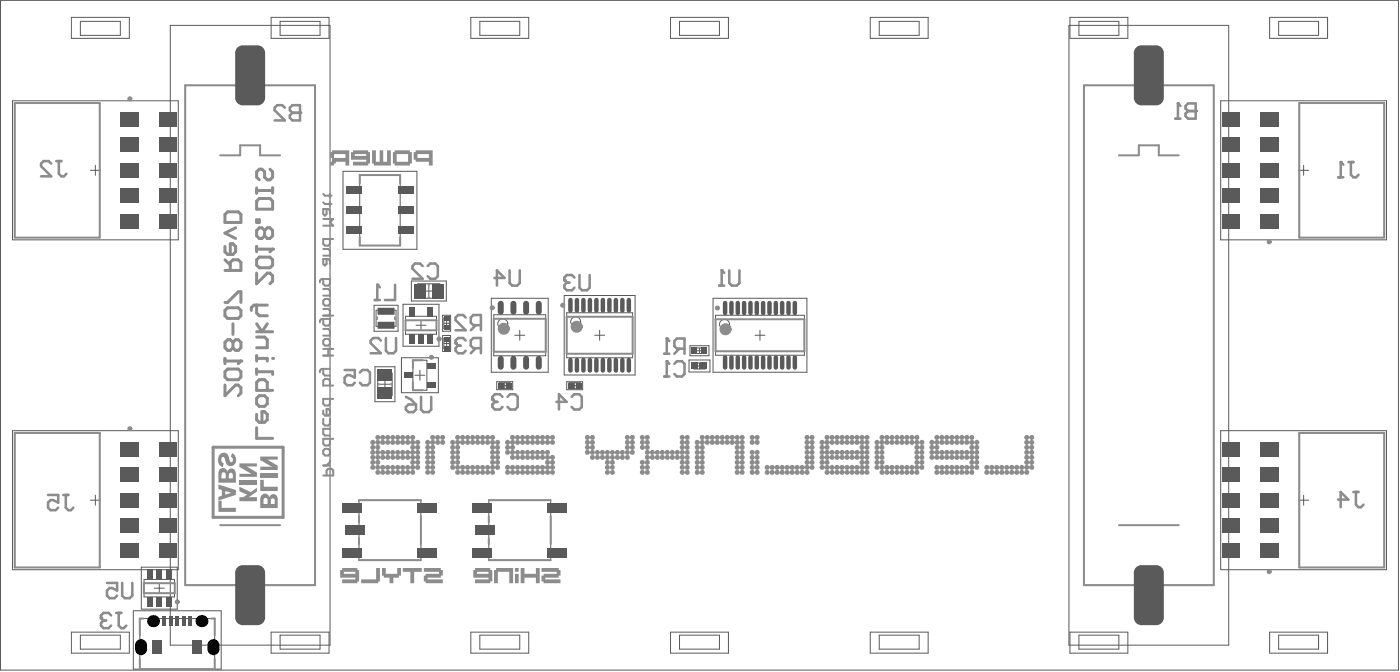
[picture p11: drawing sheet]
<svg xmlns="http://www.w3.org/2000/svg" width="233mm" height="112mm" viewBox="0 0 233 112" stroke-linecap="round" stroke-linejoin="round" font-family="sans-serif">
<g fill="none" stroke="#5a5a5a" stroke-width=".17">
<path d="M.1 .1h232.8v111.4h-232.8zM2.1 16.8h27.6v23.1h-27.6zM2.5 17.1h14.1v22.4h-14.1zM11.9 2.9h9.6v3.5h-9.6zM13.4 3.6h6.6v2.3h-6.6zM28.4 4.2h26.6v103.2h-26.6zM30.9 14.2h21.6v83.2h-21.6zM45.2 2.9h9.6v3.5h-9.6zM46.7 3.6h6.6v2.3h-6.6zM78.4 2.9h9.7v3.5h-9.7zM79.9 3.6h6.7v2.3h-6.7zM111.7 2.9h9.6v3.5h-9.6z"/>
<path d="M113.2 3.6h6.6v2.3h-6.6zM144.9 2.9h9.7v3.5h-9.7zM146.4 3.6h6.7v2.3h-6.7zM178 4.2h26.7v103.2h-26.7zM178.2 2.9h9.7v3.5h-9.7zM179.7 3.6h6.7v2.3h-6.7zM180.5 14.2h21.7v83.2h-21.7zM203.3 16.8h27.6v23.1h-27.6zM211.5 2.9h9.6v3.5h-9.6zM213 3.6h6.6v2.3h-6.6zM216.4 17.1h14.2v22.4h-14.2zM15.1 28.3h1.6"/>
<path d="M15.9 27.5v1.7M57.1 28.5h12.3v13h-12.3zM59.9 29.1h6.8v11.8h-6.8zM216.3 28.3h1.7M217.1 27.5v1.7M62.3 50.8h4v4.3h-4zM62.6 51.6h3.4v2.7h-3.4zM66.9 59.5h6.1v5.9h-6.1zM67.1 50.6h6v7h-6zM67.5 52.6h5.2v3h-5.2zM68.5 46.8h5.8v3.3h-5.8zM68.8 60h2.3v4.9h-2.3z"/>
<path d="M69.3 54.1h1.7M69.6 47.2h3.7v2.4h-3.7zM70.1 53.3v1.7M70.6 48.4h1.7M71.4 47.6v1.7M73.7 55.8h1.4v2.7h-1.4zM73.7 52.5h1.4v2.6h-1.4zM73.9 57.2h.9M73.9 53.8h.9M73.9 56.3h.9v1.7h-.9zM73.9 52.9h.9v1.8h-.9zM74.4 53.3v1"/>
<path d="M74.4 56.7v.9M81.8 49.6h9.5v12.3h-9.5zM82.2 52.4h8.7v6.8h-8.7zM85.7 55.8h1.7M86.6 55v1.6M94 49.2h11.8v13.2h-11.8zM94.4 52h11v7.5h-11zM99 55.8h1.7M99.9 55v1.6M114.8 59.9h3.5v2h-3.5zM114.9 57.5h3.2v1.7h-3.2zM115.6 57.9h1.8v.9h-1.8z"/>
<path d="M116.1 58.4h.9M116.5 57.9v.9M118.8 49.6h15.6v12.3h-15.6zM119.2 52.5h14.8v6.6h-14.8zM125.8 55.8h1.6M126.6 55v1.6M2.1 71.7h27.6v23.1h-27.6zM2.5 72h14.1v22.4h-14.1zM62.5 61h3.3v5.9h-3.3zM62.9 62.1h2.4v3.7h-2.4zM63.3 63.9h1.6M64.1 63.1v1.7"/>
<path d="M69.1 62.4h1.7M69.9 61.6v1.7M82.7 63.5h2.7v1.4h-2.7zM83.2 63.7h1.8v1h-1.8zM83.6 64.2h1M84.1 63.7v1M94.4 63.5h2.6v1.4h-2.6zM94.8 63.7h1.8v1h-1.8zM95.2 64.2h1M95.7 63.7v1M115.6 60.4h1.8v1h-1.8zM116 60.9h1"/>
<path d="M116.5 60.4v1M203.3 71.7h27.6v23.1h-27.6zM216.4 72h14.2v22.4h-14.2zM15.1 83.2h1.6M15.9 82.4v1.7M23.5 94.4h6v7h-6zM24 96.4h5.1v2.9h-5.1zM25.7 97.9h1.7M26.5 97v1.7M59.8 83.2h10.3v10h-10.3zM81.4 83.2h10.3v10h-10.3zM216.3 83.2h1.7"/>
<path d="M217.1 82.4v1.7M11.9 105.2h9.6v3.5h-9.6zM13.4 105.7h6.6v2.3h-6.6zM22.2 101.6h14.6v9.8h-14.6zM23.3 111.4v-8.5h12.5v8.5M45.2 105.2h9.6v3.5h-9.6zM46.7 105.7h6.6v2.3h-6.6zM78.4 105.2h9.7v3.5h-9.7zM79.9 105.7h6.7v2.3h-6.7zM111.7 105.2h9.6v3.5h-9.6zM113.2 105.7h6.6v2.3h-6.6zM144.9 105.2h9.7v3.5h-9.7z"/>
<path d="M146.4 105.7h6.7v2.3h-6.7zM178.2 105.2h9.7v3.5h-9.7zM179.7 105.7h6.7v2.3h-6.7zM211.5 105.2h9.6v3.5h-9.6zM213 105.7h6.6v2.3h-6.6z"/>
<circle cx="83.7" cy="53.9" r=".83"/>
<circle cx="95.9" cy="53.5" r=".83"/>
<circle cx="120.7" cy="54" r=".83"/>
</g>
<g fill="none" stroke="#8c8c8c" stroke-width=".33">
<path d="M2.5 17.1h14.1v22.4h-14.1zM30.9 14.2h21.6v83.2h-21.6zM180.5 14.2h21.7v83.2h-21.7zM216.4 17.1h14.2v22.4h-14.2zM36.7 25.8h3.3v-1.6h3.3v1.6h3.4M59.9 30.5v-1.4h6.8v1.4M59.9 39.5v1.4h6.8v-1.4M186.4 25.8h3.3v-1.6h3.3v1.6h3.3M62.8 52.8v.3M65.8 52.8v.3M67.5 53.3h5.2v1.7h-5.2zM70.4 60h-1.6v1.3"/>
<path d="M71.3 49.5h.2M71.3 47.4h.2M82.2 53h8.7v5.5h-8.7zM94.4 52.7h11v6.2h-11zM119.2 53.1h14.8v5.4h-14.8zM2.5 72h14.1v22.4h-14.1zM63.1 63.9v.1M65.2 63.9v.1M68.8 63.6v1.3h1.6M216.4 72h14.2v22.4h-14.2zM24 97h5.1v1.7h-5.1zM36.7 87.4h10"/>
<path d="M59.8 85.9v1M59.8 89.6v1M59.8 93.2h10.3M59.8 83.2h10.3M70.1 85.9v4.7M81.4 85.9v1M81.4 89.6v1M81.4 93.2h10.3M81.4 83.2h10.3M91.7 85.9v4.7M186.4 87.4h9.9M23.3 109.7v1.7h12.5v-1.7"/>
<path d="M23.9 102.9h-.6v2.8M35.2 102.9h.6v2.8"/>
</g>
<path d="M35.5 74.4h11.7v11.7h-11.7z" fill="none" stroke="#8c8c8c" stroke-width=".5"/>
<path d="M18.5 102.4l-.4-.4h-.9l-.4 .4v.4M19.4 102h.8M19.8 102v2.1l.4 .4h.4l.4-.4" fill="none" stroke="#8c8c8c" stroke-width=".42"/>
<circle cx="16.8" cy="102.8" r=".21" fill="#8c8c8c"/>
<path d="M57.4 61.6h1.7v1.2l-.9-.4h-.4l-.4 .4v.9l.4 .4h.9l.4-.4M59.9 62l.5-.4h.8l.4 .4v1.7l-.4 .4h-.8l-.5-.4M67.6 67.7l.4-.4h1.3v.9l-.4 .4h-.9l-.4-.4zM67.6 66l.8 .5 .9 .8M70.1 66v2.2l.5 .4h.8l.4-.4v-2.2M83.7 66l-.4-.4h-.9l-.4 .4v.5M84.5 66l.5-.4h.8l.4 .4v1.7l-.4 .4h-.8l-.5-.4M16.8 102.8l.4 .5M17.2 103.3h.5M17.2 103.3l-.4 .4v.4l.4 .4h.9l.4-.4" fill="none" stroke="#8c8c8c" stroke-width=".42"/>
<circle cx="82" cy="66.5" r=".21" fill="#8c8c8c"/>
<path d="M95.7 46.2l-.4-.4h-.9l-.4 .4v.4M96.5 45.8v2.1l.4 .4h.9l.4-.4v-2.1M82 66.5l.4 .4M82.4 66.9h.5M82.4 66.9l-.4 .4v.4l.4 .4h.9l.4-.4M92.7 66.9h1.7l-1.3-1.3v2.5M95.2 66l.4-.4h.9l.4 .4v1.7l-.4 .4h-.9l-.4-.4" fill="none" stroke="#8c8c8c" stroke-width=".42"/>
<circle cx="94" cy="46.6" r=".21" fill="#8c8c8c"/>
<path d="M94 46.6l.4 .4M94.4 47h.4M94.4 47l-.4 .5v.4l.4 .4h.9l.4-.4M110.6 62.7h.9M111.1 60.1v2.6M112.3 60.5l.4-.4h.9l.4 .4v1.7l-.4 .5h-.9l-.4-.5" fill="none" stroke="#8c8c8c" stroke-width=".42"/>
<circle cx="111.1" cy="60.1" r=".21" fill="#8c8c8c"/>
<path d="M70.4 44.3l-.4-.4h-.9l-.4 .4v.4l1.7 1.7h-1.7M71.2 44.3l.5-.4h.8l.4 .4v1.7l-.4 .4h-.8l-.5-.4M82.3 46.3h1.7l-1.2-1.3v2.5M84.9 45v2.1l.4 .4h.8l.5-.4v-2.1M110.6 58.9h.9M111.1 56.3v2.6M113.2 58l-.9 .9M114 58h-1.3l-.4-.4v-.8l.4-.5h1.3v2.6M111.1 60.1l.4 .4M17.8 97h1.7v1.3l-.8-.4h-.5l-.4 .4v.8l.4 .4h.9l.4-.4M20.4 97v2.1l.4 .4h.8l.4-.4v-2.1" fill="none" stroke="#8c8c8c" stroke-width=".42"/>
<circle cx="111.1" cy="56.3" r=".21" fill="#8c8c8c"/>
<path d="M111.1 56.3l.4 .5M119.8 47.5h.8M120.2 45v2.5M121.5 45v2.1l.4 .4h.8l.5-.4v-2.1" fill="none" stroke="#8c8c8c" stroke-width=".42"/>
<circle cx="120.2" cy="45" r=".21" fill="#8c8c8c"/>
<path d="M120.2 45l.4 .4" fill="none" stroke="#8c8c8c" stroke-width=".42"/>
<g fill="#8c8c8c">
<path d="M39.9 81l1.9 .9 1-.7v.6l-1.4 .9h1.4v.7h-2.9v-.7h.7l.5-.4-1.2-.5z"/>
<path d="M39.9 79.9h2.9v.8h-2.9z"/>
<path d="M39.9 77.1h2.9v.5h-1.7l1.7 1v.8h-2.9v-.6h2l-2-1.1z"/>
<path d="M43.3 79.9h.6v1.1h2.4v.7h-3z"/>
<path d="M43.3 78.8h3v.7h-3z"/>
<path d="M43.3 76h3v.5h-1.8l1.8 1v.7h-3v-.5h2l-2-1.1z"/>
<path d="M45.2 83a.36 .36 0 0 1 .4 0 .36 .36 0 0 1 .2 .3v.6h-.7zM44 82.9a.37 .37 0 0 1 .4 0 .37 .37 0 0 1 .2 .4v.6h-.7zM43.6 82.4l-.3 .5v1.7h3v-1.5a.71 .71 0 0 0-.6-.9 .71 .71 0 0 0-.8 .6 .75 .75 0 0 0-.6-.6 .75 .75 0 0 0-.7 .2z"/>
</g>
<g fill="none" stroke="#8c8c8c" stroke-width=".33">
<path d="M53.8 36.4h1.7l-.6 .6 .6 .6h-1.7M53.8 33.7l.3 .3h1.1M53.8 32.3l.3 .3h1.1M54.4 34.8v.8l-.3 .3-.3-.3v-.8h.9l.2 .3v.5M54.9 32.3v.5M54.9 33.7v.5M54.9 39.8v.8l-.2 .3h-.6l-.3-.3v-.8h1.7M53.8 41.4h.9l.2 .3v.8h-1.1M53.8 46.4v.9l.3 .2h.6l.2-.2v-.9h-1.3l-.3 .3v.3M53.8 48.1h.9l.2 .3v.8h-1.1M53.8 51.4h.9l.2 .3v.5l-.2 .3M53.8 53.1v.8l.3 .3h.6l.2-.3v-.8h-1.3l-.3 .3v.2"/>
<path d="M53.8 54.7h.9l.2 .3v.8h-1.1M53.8 59.2h1.7M53.8 58.1h1.7M53.8 52.5h1.7M54.1 49.7h.6l.2 .3v.6l-.2 .3h-.6l-.3-.3v-.6zM54.1 56.4h.6l.2 .3v.5l-.2 .3h-.6l-.3-.3v-.5zM54.4 43.1v.8l-.3 .3-.3-.3v-.8h.9l.2 .3v.5M54.7 58.1v1.1M53.8 79.1h1.7v-.8l-.3-.3h-.5l-.3 .3v.8M53.8 68.3v.6l.3 .3h.6l.2-.3v-.6l-.2-.3h-.3v1.2M53.8 77.5h1.1M53.8 69.7v.8l.3 .3h.6l.2-.3v-.8"/>
<path d="M53.8 61.4v.8l.3 .3h.8M54.1 74.7h.6l.2 .3v.5l-.2 .3h-.6l-.3-.3v-.5zM54.9 76.6v.3l-.5 .6M54.9 64.2v-.9l-.2-.2h-.6l-.3 .2v.9h1.7M54.9 66.4v.8l-.2 .3h-.6l-.3-.3v-.8h1.7M54.9 73v.9l-.2 .2h-.6l-.3-.2v-.9h1.7M54.9 71.4h-1.1v.8l.3 .3h.8M54.9 61.4h-1.3l-.3 .3v.2"/>
</g>
<g fill="#8c8c8c">
<path d="M90.2 94.5h2.9v.4h.3v.9h-.3v.3h-2.3v.3h2.6v.7h-2.9v-.3h-.3v-1h.3v-.3h2.2v-.3h-2.5z"/>
<path d="M86.7 94.5h.7v1h1.9v-1h.6v2.6h-.6v-1h-1.9v1h-.7z"/>
<path d="M82.6 94.5h2.9v2.6h-.7v-1.9h-1.9v1.9h-.6v-2.2h.3z"/>
<path d="M85.8 94.5v.7h.6v-.7zM85.8 95.5v1.6h.6v-1.6z"/>
<path d="M79.5 95.2h1.9v.3h-1.9zM79.1 94.5v.4h-.3v1.2h2.6v.3h-2.3v.7h2.6v-.3h.3v-1.9h-.3v-.4z"/>
</g>
<path d="M8.5 27.2l-.4-.4h-.8l-.5 .4v.5l1.7 1.6h-1.7M9.4 26.8h.8M9.8 26.8v2.1l.4 .4h.4l.5-.4M62.4 49.9h.9M62.8 47.4v2.5M65.8 47.4v2.5h-1.7M8 82.4h1.7v1.2l-.9-.4h-.4l-.4 .4v.9l.4 .4h.9l.4-.4M10.5 82.4h.9M11 82.4v2.1l.4 .4h.4l.4-.4" fill="none" stroke="#8c8c8c" stroke-width=".42"/>
<circle cx="62.8" cy="47.4" r=".21" fill="#8c8c8c"/>
<path d="M222.9 29.5h.8M223.3 27v2.5M224.6 27h.8M225 27v2.1l.4 .4h.5l.4-.4M62.8 47.4l.5 .4M77.6 52.8l-.5-.4h-.8l-.4 .4v.5l1.7 1.7h-1.7M79.3 54.1l-.9 .9M80.1 54.1h-1.3l-.4-.4v-.9l.4-.4h1.3v2.6M222.9 83.1h1.7l-1.3-1.2v2.5M225.4 81.9h.9M225.8 81.9v2.1l.5 .4h.4l.4-.4" fill="none" stroke="#8c8c8c" stroke-width=".42"/>
<circle cx="223.3" cy="27" r=".21" fill="#8c8c8c"/>
<path d="M223.3 27l.4 .4M63.4 56.7l-.4-.4h-.8l-.5 .4v.4l1.7 1.7h-1.7M64.3 56.3v2.1l.4 .4h.8l.5-.4v-2.1" fill="none" stroke="#8c8c8c" stroke-width=".42"/>
<path d="M42.7 59.2v.9M42.7 59.6h1.8v.5M42.7 71.2v1.7h2.7M42.7 61.4v.9M42.7 69v.8l.5 .5h.9l.4-.5v-.8l-.4-.5h-.5v1.8M42.7 61.9h2.7v.4M43.2 65.9h.9l.4 .4v.9l-.4 .4h-.9l-.5-.4v-.9zM44.5 65v-1.4l-.4-.4h-.9l-.5 .4v1.4h2.7" fill="none" stroke="#8c8c8c" stroke-width=".5"/>
<circle cx="45.4" cy="59.6" r=".25" fill="#8c8c8c"/>
<path d="M42.7 56.1h1.4l.4 .4v1.4h-1.8M42.7 55.2h2.7M42.7 53.9l.9 1.3 .9-1.3M42.7 50.8v1.3l.5 .4h1.3M42.7 41v.9M42.7 45.5v1.7l1.8-1.7h.5l.4 .4v.9l-.4 .4M42.7 41.5h2.7M43.2 42.8h1.8l.4 .4v.9l-.4 .5h-1.8l-.5-.5v-.9zM44.5 50.8h-2.2l-.4 .4v.5" fill="none" stroke="#8c8c8c" stroke-width=".5"/>
<circle cx="45.4" cy="41.5" r=".25" fill="#8c8c8c"/>
<g fill="none" stroke="#8c8c8c" stroke-width=".5">
<path d="M42.7 31.3v.8M42.7 36.6h.5v.4h-.5zM42.7 31.7h2.7M43.2 33h1.8l.4 .5v1.3h-2.7v-1.3zM44.1 38.4l.4-.5h.5l.4 .5v.8l-.4 .5h-.5l-.4-.5M44.1 38.4l-.5-.5h-.4l-.5 .5v.8l.5 .5h.4l.5-.5M44.1 38.4v.8M45 28.2l.4 .4v.9l-.4 .4h-.5l-.4-.4v-.9l-.5-.4h-.4l-.5 .4v.9l.5 .4M45.4 31.3v.8M37.5 59.6v.9M45.4 41.5l-.4 .4M37.5 61.9l.4-.5h1.8l.4 .5v.8l-.4 .5h-1.8l-.4-.5z"/>
<path d="M37.5 64.1v1.8l1.7-1.8h.5l.4 .4v.9l-.4 .5M37.5 60.1h2.6"/>
</g>
<circle cx="40.1" cy="60.1" r=".25" fill="#8c8c8c"/>
<path d="M37.5 35.7l.4-.4h1.8l.4 .4v1.3h-2.6zM39.2 37.9l-1.7 .9 1.7 .9M37.5 45h2.6v-1.3l-.4-.5h-.9l-.4 .5v1.3M37.5 50.3h.4l1.8-1.7h.4v1.7M37.5 51.7l.4-.5h1.8l.4 .5v.8l-.4 .5h-1.8l-.4-.5zM37.5 41v.9l.4 .4h.9l.4-.4v-.9l-.4-.4h-.4v1.7M37.5 43.2l.9 .9M38.8 57l.4-.5h.5l.4 .5v.9l-.4 .4h-.5l-.4-.4M38.8 57l-.4-.5h-.5l-.4 .5v.9l.4 .4h.5l.4-.4M38.8 53.9v1.8M38.8 57v.9M40.1 60.1l-.4 .4" fill="none" stroke="#8c8c8c" stroke-width=".5"/>
<path d="M50 17.5v2.5h-1.3l-.4-.4v-.4l.4-.4h1.3" fill="none" stroke="#8c8c8c" stroke-width=".42"/>
<circle cx="50" cy="18.8" r=".21" fill="#8c8c8c"/>
<path d="M47.4 17.9l-.4-.4h-.8l-.5 .4v.5l1.7 1.6h-1.7M50 17.5h-1.3l-.4 .4v.5l.4 .4h1.3M77.6 56.7l-.5-.4h-.8l-.4 .4v.4M79.3 57.9l-.9 .9M80.1 57.9h-1.3l-.4-.4v-.8l.4-.4h1.3v2.5" fill="none" stroke="#8c8c8c" stroke-width=".42"/>
<circle cx="75.9" cy="57.1" r=".21" fill="#8c8c8c"/>
<path d="M199.2 17.2v2.5h-1.3l-.4-.4v-.4l.4-.4h1.3M75.9 57.1l.4 .4M76.3 57.5h.4M76.3 57.5l-.4 .4v.5l.4 .4h.8l.5-.4" fill="none" stroke="#8c8c8c" stroke-width=".42"/>
<circle cx="199.2" cy="18.5" r=".21" fill="#8c8c8c"/>
<path d="M195.8 19.7h.8M196.2 17.2v2.5M199.2 17.2h-1.3l-.4 .4v.5l.4 .4h1.3" fill="none" stroke="#8c8c8c" stroke-width=".42"/>
<circle cx="196.2" cy="17.2" r=".21" fill="#8c8c8c"/>
<path d="M196.2 17.2l.4 .4" fill="none" stroke="#8c8c8c" stroke-width=".42"/>
<g fill="#8c8c8c">
<path d="M36.4 83.3h.5v1.2h2.4v.7h-2.9z"/>
<path d="M36.6 75.6h.1a.96 .96 0 0 1 1-.1 .96 .96 0 0 1 .5 .9 .3 .3 0 0 0 .2 .5 .3 .3 0 0 0 .4-.2v-.4l-.4-.3 .3-.6a1.11 1.11 0 0 1 .7 1.3 1.11 1.11 0 0 1-1.1 .9l-.2-.1a1.55 1.55 0 0 1-.7-1.3 .3 .3 0 0 0-.4-.1 .3 .3 0 0 0-.2 .4l.2 .4 .3 .2-.2 .6-.6-.4-.1-.4a1.22 1.22 0 0 1 .1-1.1z"/>
<path d="M70.6 94.5h2.8v.4h.4v.9h-.4v.3h-2.2v.3h2.6v.7h-2.9v-.3h-.3v-1h.3v-.3h2.2v-.3h-2.5z"/>
<path d="M67.1 94.5h3.2v.7h-1.3v1.9h-.6v-1.9h-1.3z"/>
<path d="M63.6 94.5h.7v1h1.9v-1h.6v1.3h-.3v.3h-1v1h-.6v-1h-1v-.3h-.3z"/>
<path d="M60.2 96.4h2.4v-1.9h.7v2.3h-.3v.3h-2.8z"/>
<path d="M62 25h.6v1.9h.6v-1.9h.6v1.9h.7v-1.9h.6v2.6h-2.8v-.4h-.3z"/>
<path d="M37.5 81.7l1 .3-1 .3zM36.4 80.6v.8l.6 .2v.9l-.6 .2v.6l2.9-.9v-.8z"/>
<path d="M38.2 78.8a.34 .34 0 0 1 .4-.1 .34 .34 0 0 1 .2 .4v.5h-.7zM37 78.6a.37 .37 0 0 1 .5 .1 .37 .37 0 0 1 .1 .4v.5h-.7v-.8zM36.7 78l-.3 .6v1.7h2.9v-1.5a.72 .72 0 0 0-.5-.8 .72 .72 0 0 0-.9 .5 .74 .74 0 0 0-1.2-.5z"/>
<path d="M57.3 95.2h1.9v.3h-1.9zM57 94.5v.4h-.4v1.2h2.6v.3h-2.2v.7h2.5v-.3h.3v-1.9h-.3v-.4z"/>
<path d="M69.5 25.7h1.9v.6h-1.9zM68.9 25.3v1.3h.3v.3h2.2v.7h.7v-2.6h-2.9v.3z"/>
<path d="M66.1 25.7h1.9v1.2h-1.9zM65.7 25v.3h-.3v1.9h.3v.4h2.6v-.4h.3v-1.9h-.3v-.3z"/>
<path d="M59.1 25.7h1.9v.2h-1.9zM58.5 25.3v1.3h2.5v.3h-2.2v.7h2.5v-.4h.3v-1.9h-.3v-.3h-2.5v.3z"/>
<path d="M55.6 25.7h1.9v.6h-1.9zM55.3 25v.3h-.3v1h.3v.6h-.3v.7h.6v-.4h.3v-.3h1.6v.7h.7v-2.6z"/>
<path d="M163.9 77.8a.45 .45 0 0 0 .9 0 .45 .45 0 0 0-.9 0zM171.6 72.4a.4 .4 0 0 0-.2 .5 .4 .4 0 0 0 .5 .3 .42 .42 0 0 0-.5 .4 .42 .42 0 0 0 .5 .4 .42 .42 0 0 0-.5 .5 .42 .42 0 0 0 .5 .4 .4 .4 0 0 0-.5 .4 .4 .4 0 0 0 .5 .4 .42 .42 0 0 0-.5 .4 .42 .42 0 0 0 .5 .4 .42 .42 0 0 0-.5 .4 .42 .42 0 0 0 .5 .5 .41 .41 0 0 0-.4 .6 .41 .41 0 0 0 .7 0 .41 .41 0 0 0-.3-.6 .42 .42 0 0 0 .4-.5 .42 .42 0 0 0-.4-.4 .42 .42 0 0 0 .4-.4 .42 .42 0 0 0-.4-.4 .4 .4 0 0 0 .4-.4 .4 .4 0 0 0-.4-.4 .42 .42 0 0 0 .4-.4 .42 .42 0 0 0-.4-.5 .42 .42 0 0 0 .4-.4 .42 .42 0 0 0-.4-.4 .41 .41 0 0 0 .3-.5 .41 .41 0 0 0-.6-.3zM163.9 78.6a.45 .45 0 0 0 .9 0 .45 .45 0 0 0-.9 0zM165 77.4a.41 .41 0 0 0-.2 .5 .41 .41 0 0 0 .4 .3 .42 .42 0 0 0-.4 .5 .42 .42 0 0 0 .6 .3 .42 .42 0 0 0 0-.7l-.2-.1a.42 .42 0 0 0 .4-.6 .42 .42 0 0 0-.6-.2zM165.8 77.4a.41 .41 0 0 0-.2 .5 .41 .41 0 0 0 .4 .3 .42 .42 0 0 0-.4 .5 .42 .42 0 0 0 .7 .2 .42 .42 0 0 0-.1-.7h-.2a.41 .41 0 0 0 .4-.5 .41 .41 0 0 0-.6-.3zM166.6 77.5a.4 .4 0 0 0-.2 .4 .4 .4 0 0 0 .5 .3 .43 .43 0 0 0-.4 .5 .43 .43 0 0 0 .6 .3 .43 .43 0 0 0 0-.7l-.2-.1a.41 .41 0 0 0 .3-.6 .41 .41 0 0 0-.6-.1zM167.4 77.5a.4 .4 0 0 0-.1 .4 .4 .4 0 0 0 .4 .3 .41 .41 0 0 0-.4 .4 .41 .41 0 0 0 .5 .4 .41 .41 0 0 0 .2-.6l-.3-.2a.41 .41 0 0 0 .3-.6 .41 .41 0 0 0-.6-.1zM168.3 77.4a.41 .41 0 0 0-.2 .5 .41 .41 0 0 0 .4 .3 .42 .42 0 0 0-.4 .5 .42 .42 0 0 0 .7 .2 .42 .42 0 0 0 0-.6l-.3-.1a.41 .41 0 0 0 .4-.5 .41 .41 0 0 0-.6-.3zM169.1 77.4a.4 .4 0 0 0-.2 .5 .4 .4 0 0 0 .5 .3 .43 .43 0 0 0-.5 .5 .43 .43 0 0 0 .7 .3 .43 .43 0 0 0 0-.7l-.2-.1a.4 .4 0 0 0 .3-.5 .4 .4 0 0 0-.6-.3zM169.9 77.5a.4 .4 0 0 0-.1 .4 .4 .4 0 0 0 .4 .3 .42 .42 0 0 0-.5 .5 .42 .42 0 0 0 .7 .3 .42 .42 0 0 0 0-.7l-.2-.1a.41 .41 0 0 0 .4-.6 .41 .41 0 0 0-.7-.1zM170.8 72.4a.4 .4 0 0 0-.2 .5 .4 .4 0 0 0 .4 .3 .42 .42 0 0 0-.4 .4 .42 .42 0 0 0 .4 .4 .42 .42 0 0 0-.4 .5 .42 .42 0 0 0 .4 .4 .4 .4 0 0 0-.4 .4 .4 .4 0 0 0 .4 .4 .42 .42 0 0 0-.4 .4 .42 .42 0 0 0 .4 .4 .42 .42 0 0 0-.4 .4 .42 .42 0 0 0 .4 .5 .4 .4 0 0 0-.4 .4 .4 .4 0 0 0 .4 .4 .42 .42 0 0 0-.4 .5 .42 .42 0 0 0 .7 .2 .42 .42 0 0 0-.1-.7h-.2a.4 .4 0 0 0 .4-.4 .4 .4 0 0 0-.4-.4 .42 .42 0 0 0 .4-.5 .42 .42 0 0 0-.4-.4 .42 .42 0 0 0 .4-.4 .42 .42 0 0 0-.4-.4 .4 .4 0 0 0 .4-.4 .4 .4 0 0 0-.4-.4 .42 .42 0 0 0 .4-.4 .42 .42 0 0 0-.4-.5 .42 .42 0 0 0 .4-.4 .42 .42 0 0 0-.4-.4 .41 .41 0 0 0 .4-.5 .41 .41 0 0 0-.6-.3z"/>
<path d="M155.6 72.8a.45 .45 0 0 0 .9 0 .45 .45 0 0 0-.9 0zM156.5 72.8a.41 .41 0 0 0 .8 0 .41 .41 0 0 0-.8 0zM157.3 72.8a.41 .41 0 0 0 .8 0 .41 .41 0 0 0-.8 0zM158.1 72.8a.45 .45 0 0 0 .9 0 .45 .45 0 0 0-.9 0zM159 72.8a.41 .41 0 0 0 .8 0 .41 .41 0 0 0-.8 0zM159.8 72.8a.41 .41 0 0 0 .8 0 .41 .41 0 0 0-.8 0zM154.8 73.6a.42 .42 0 0 0 .8 0 .42 .42 0 0 0-.8 0zM155.6 73.6a.45 .45 0 0 0 .9 0 .45 .45 0 0 0-.9 0zM156.4 73.6a.45 .45 0 0 0 .9 0 .45 .45 0 0 0-.9 0zM157.3 73.6a.42 .42 0 0 0 .8 0 .42 .42 0 0 0-.8 0zM158.1 73.6a.42 .42 0 0 0 .8 0 .42 .42 0 0 0-.8 0zM158.9 73.6a.45 .45 0 0 0 .9 0 .45 .45 0 0 0-.9 0zM159.8 73.6a.43 .43 0 0 0 .8 0 .43 .43 0 0 0-.8 0zM160.8 72.4a.4 .4 0 0 0-.2 .5 .4 .4 0 0 0 .4 .3 .42 .42 0 0 0-.3 .6 .42 .42 0 0 0 .7 0 .42 .42 0 0 0-.3-.6h-.1a.41 .41 0 0 0 .4-.5 .41 .41 0 0 0-.6-.3zM154.8 74.4a.42 .42 0 0 0 .8 0 .42 .42 0 0 0-.8 0zM155.6 74.5a.45 .45 0 0 0 .9 0 .45 .45 0 0 0-.9 0zM155.6 75.3a.45 .45 0 0 0 .9 0 .45 .45 0 0 0-.9 0zM156.5 75.3a.41 .41 0 0 0 .8 0 .41 .41 0 0 0-.8 0zM157.3 75.3a.41 .41 0 0 0 .8 0 .41 .41 0 0 0-.8 0zM158.1 75.3a.45 .45 0 0 0 .9 0 .45 .45 0 0 0-.9 0zM159 75.3a.41 .41 0 0 0 .8 0 .41 .41 0 0 0-.8 0zM159.8 75.3a.41 .41 0 0 0 .8 0 .41 .41 0 0 0-.8 0zM155 74.9a.4 .4 0 0 0-.2 .5 .4 .4 0 0 0 .4 .3 .42 .42 0 0 0-.4 .5 .42 .42 0 0 0 .7 .2 .42 .42 0 0 0 0-.6l-.3-.1a.41 .41 0 0 0 .4-.5 .41 .41 0 0 0-.6-.3zM155.6 76.1a.4 .4 0 0 0 .8 0 .4 .4 0 0 0-.8 0zM156.5 76.1a.41 .41 0 0 0 .8 0 .41 .41 0 0 0-.8 0zM157.3 76.1a.41 .41 0 0 0 .8 0 .41 .41 0 0 0-.8 0zM158.1 76.1a.4 .4 0 0 0 .8 0 .4 .4 0 0 0-.8 0zM159 76.1a.41 .41 0 0 0 .8 0 .41 .41 0 0 0-.8 0zM159.8 76.1a.41 .41 0 0 0 .8 0 .41 .41 0 0 0-.8 0zM160.8 74.9a.4 .4 0 0 0-.2 .5 .4 .4 0 0 0 .4 .3 .43 .43 0 0 0-.4 .5 .43 .43 0 0 0 .7 .2 .43 .43 0 0 0-.1-.7h-.2a.41 .41 0 0 0 .4-.5 .41 .41 0 0 0-.6-.3zM162.4 73.3a.42 .42 0 0 0-.1 .5 .42 .42 0 0 0 .4 .2 .42 .42 0 0 0-.4 .5 .42 .42 0 0 0 .4 .4 .4 .4 0 0 0-.4 .4 .4 .4 0 0 0 .4 .4 .42 .42 0 0 0-.4 .4 .42 .42 0 0 0 .4 .4 .42 .42 0 0 0-.4 .4 .42 .42 0 0 0 .4 .5 .4 .4 0 0 0-.3 .6 .4 .4 0 0 0 .7 0 .4 .4 0 0 0-.4-.6 .42 .42 0 0 0 .4-.5 .42 .42 0 0 0-.4-.4 .42 .42 0 0 0 .4-.4 .42 .42 0 0 0-.4-.4 .4 .4 0 0 0 .4-.4 .4 .4 0 0 0-.4-.4 .42 .42 0 0 0 .4-.4 .42 .42 0 0 0-.4-.5 .43 .43 0 0 0 .4-.6 .43 .43 0 0 0-.7-.1zM155.8 77.4a.4 .4 0 0 0-.2 .5 .4 .4 0 0 0 .5 .3 .42 .42 0 0 0-.5 .5 .42 .42 0 0 0 .6 .3 .42 .42 0 0 0 .1-.7l-.2-.1a.41 .41 0 0 0 .4-.6 .41 .41 0 0 0-.7-.2zM156.6 77.5a.4 .4 0 0 0-.1 .4 .4 .4 0 0 0 .4 .3 .42 .42 0 0 0-.5 .5 .42 .42 0 0 0 .7 .3 .42 .42 0 0 0 0-.7l-.2-.1a.42 .42 0 0 0 .4-.6 .42 .42 0 0 0-.7-.1zM157.5 77.4a.41 .41 0 0 0-.2 .5 .41 .41 0 0 0 .4 .3 .42 .42 0 0 0-.4 .5 .42 .42 0 0 0 .6 .2 .42 .42 0 0 0 .1-.6l-.3-.1a.41 .41 0 0 0 .4-.5 .41 .41 0 0 0-.6-.3zM158.3 77.4a.4 .4 0 0 0-.2 .5 .4 .4 0 0 0 .4 .3 .42 .42 0 0 0-.4 .5 .42 .42 0 0 0 .7 .2 .42 .42 0 0 0-.1-.7h-.2a.41 .41 0 0 0 .5-.6 .41 .41 0 0 0-.7-.2zM159.1 77.5a.4 .4 0 0 0-.1 .4 .4 .4 0 0 0 .4 .3 .42 .42 0 0 0-.5 .5 .42 .42 0 0 0 .7 .3 .42 .42 0 0 0 0-.7l-.2-.1a.42 .42 0 0 0 .4-.6 .42 .42 0 0 0-.7-.1zM160 77.4v.1a.39 .39 0 0 0-.2 .4 .39 .39 0 0 0 .4 .3 .42 .42 0 0 0-.4 .5 .42 .42 0 0 0 .7 .2 .42 .42 0 0 0-.1-.7h-.2a.41 .41 0 0 0 .4-.5 .41 .41 0 0 0-.6-.3zM160.8 77.4a.41 .41 0 0 0-.2 .5 .41 .41 0 0 0 .4 .3 .43 .43 0 0 0-.4 .5 .43 .43 0 0 0 .7 .2 .43 .43 0 0 0-.1-.7h-.2a.41 .41 0 0 0 .4-.6 .41 .41 0 0 0-.6-.2zM161.6 72.5a.41 .41 0 0 0-.1 .4 .41 .41 0 0 0 .4 .3 .42 .42 0 0 0-.4 .4 .42 .42 0 0 0 .4 .4 .42 .42 0 0 0-.4 .5 .42 .42 0 0 0 .4 .4 .4 .4 0 0 0-.4 .4 .4 .4 0 0 0 .4 .4 .42 .42 0 0 0-.4 .4 .42 .42 0 0 0 .4 .4 .42 .42 0 0 0-.4 .4 .42 .42 0 0 0 .4 .5 .4 .4 0 0 0-.4 .4 .4 .4 0 0 0 .4 .4 .43 .43 0 0 0-.4 .5 .43 .43 0 0 0 .6 .3 .43 .43 0 0 0 0-.7l-.2-.1a.4 .4 0 0 0 .4-.4 .4 .4 0 0 0-.4-.4 .42 .42 0 0 0 .4-.5 .42 .42 0 0 0-.4-.4 .42 .42 0 0 0 .4-.4 .42 .42 0 0 0-.4-.4 .4 .4 0 0 0 .4-.4 .4 .4 0 0 0-.4-.4 .42 .42 0 0 0 .4-.4 .42 .42 0 0 0-.4-.5 .42 .42 0 0 0 .4-.4 .42 .42 0 0 0-.4-.4 .42 .42 0 0 0 .4-.6 .42 .42 0 0 0-.7-.1z"/>
<path d="M146.5 72.8a.43 .43 0 0 0 .8 0 .43 .43 0 0 0-.8 0zM147.3 72.8a.41 .41 0 0 0 .8 0 .41 .41 0 0 0-.8 0zM148.1 72.8a.45 .45 0 0 0 .9 0 .45 .45 0 0 0-.9 0zM149 72.8a.42 .42 0 0 0 .8 0 .42 .42 0 0 0-.8 0zM149.8 72.8a.41 .41 0 0 0 .8 0 .41 .41 0 0 0-.8 0zM150.6 72.8a.45 .45 0 0 0 .9 0 .45 .45 0 0 0-.9 0zM145.6 73.6a.45 .45 0 0 0 .9 0 .45 .45 0 0 0-.9 0zM146.5 73.6a.43 .43 0 0 0 .8 0 .43 .43 0 0 0-.8 0zM147.3 73.6a.45 .45 0 0 0 .9 0 .45 .45 0 0 0-.9 0zM148.1 73.6a.45 .45 0 0 0 .9 0 .45 .45 0 0 0-.9 0zM149 73.6a.42 .42 0 0 0 .8 0 .42 .42 0 0 0-.8 0zM149.8 73.6a.45 .45 0 0 0 .9 0 .45 .45 0 0 0-.9 0zM150.6 73.6a.45 .45 0 0 0 .9 0 .45 .45 0 0 0-.9 0zM151.6 72.5a.41 .41 0 0 0-.1 .4 .41 .41 0 0 0 .4 .3 .42 .42 0 0 0-.3 .6 .42 .42 0 0 0 .7 0 .42 .42 0 0 0-.3-.6h-.1a.41 .41 0 0 0 .3-.6 .41 .41 0 0 0-.6-.1zM145.7 74.4a.42 .42 0 0 0 .8 0 .42 .42 0 0 0-.8 0zM146.5 74.5a.43 .43 0 0 0 .8 0 .43 .43 0 0 0-.8 0zM146.5 75.3a.43 .43 0 0 0 .8 0 .43 .43 0 0 0-.8 0zM146.5 76.1a.41 .41 0 0 0 .8 0 .41 .41 0 0 0-.8 0zM145.8 75a.41 .41 0 0 0-.1 .4 .41 .41 0 0 0 .4 .3 .42 .42 0 0 0-.4 .4 .42 .42 0 0 0 .4 .4 .42 .42 0 0 0-.4 .6 .42 .42 0 0 0 .6 .2 .42 .42 0 0 0 0-.7l-.2-.1a.42 .42 0 0 0 .4-.4 .42 .42 0 0 0-.4-.4 .41 .41 0 0 0 .3-.6 .41 .41 0 0 0-.6-.1zM145.6 77.8a.45 .45 0 0 0 .9 0 .45 .45 0 0 0-.9 0zM153.3 73.3a.42 .42 0 0 0-.1 .5 .42 .42 0 0 0 .4 .2 .42 .42 0 0 0-.5 .5 .42 .42 0 0 0 .5 .4 .4 .4 0 0 0-.5 .4 .4 .4 0 0 0 .5 .4 .42 .42 0 0 0-.5 .4 .42 .42 0 0 0 .5 .4 .42 .42 0 0 0-.5 .4 .42 .42 0 0 0 .5 .5 .41 .41 0 0 0-.4 .6 .41 .41 0 0 0 .7 0 .41 .41 0 0 0-.3-.6 .42 .42 0 0 0 .4-.5 .42 .42 0 0 0-.4-.4 .42 .42 0 0 0 .4-.4 .42 .42 0 0 0-.4-.4 .4 .4 0 0 0 .4-.4 .4 .4 0 0 0-.4-.4 .42 .42 0 0 0 .4-.4 .42 .42 0 0 0-.4-.5 .42 .42 0 0 0 .3-.5 .42 .42 0 0 0-.6-.2zM146.6 76.7a.42 .42 0 0 0-.1 .4 .42 .42 0 0 0 .4 .3 .4 .4 0 0 0-.4 .4 .4 .4 0 0 0 .4 .4 .42 .42 0 0 0-.4 .5 .42 .42 0 0 0 .7 .2 .42 .42 0 0 0-.1-.7h-.2a.4 .4 0 0 0 .4-.4 .4 .4 0 0 0-.4-.4 .42 .42 0 0 0 .4-.6 .42 .42 0 0 0-.7-.1zM147.5 77.4a.41 .41 0 0 0-.2 .5 .41 .41 0 0 0 .4 .3 .42 .42 0 0 0-.4 .5 .42 .42 0 0 0 .7 .2 .42 .42 0 0 0-.1-.7h-.2a.41 .41 0 0 0 .4-.5 .41 .41 0 0 0-.6-.3zM148.3 77.5a.4 .4 0 0 0-.1 .4 .4 .4 0 0 0 .4 .3 .43 .43 0 0 0-.4 .5 .43 .43 0 0 0 .6 .3 .43 .43 0 0 0 0-.7l-.2-.1a.41 .41 0 0 0 .3-.6 .41 .41 0 0 0-.6-.1zM149.2 77.4a.42 .42 0 0 0-.2 .5 .42 .42 0 0 0 .4 .3 .42 .42 0 0 0-.4 .5 .42 .42 0 0 0 .6 .2 .42 .42 0 0 0-.1-.7h-.1a.41 .41 0 0 0 .4-.5 .41 .41 0 0 0-.6-.3zM150 77.4a.41 .41 0 0 0-.2 .5 .41 .41 0 0 0 .4 .3 .42 .42 0 0 0-.4 .5 .42 .42 0 0 0 .7 .2 .42 .42 0 0 0-.1-.7h-.2a.41 .41 0 0 0 .4-.5 .41 .41 0 0 0-.6-.3zM150.8 77.5a.41 .41 0 0 0-.1 .4 .41 .41 0 0 0 .4 .3 .43 .43 0 0 0-.4 .5 .43 .43 0 0 0 .6 .3 .43 .43 0 0 0 0-.7l-.2-.1a.41 .41 0 0 0 .3-.6 .41 .41 0 0 0-.6-.1zM151.6 77.5a.4 .4 0 0 0-.1 .4 .4 .4 0 0 0 .4 .3 .42 .42 0 0 0-.4 .5 .42 .42 0 0 0 .6 .3 .42 .42 0 0 0 0-.7l-.2-.1a.41 .41 0 0 0 .4-.6 .41 .41 0 0 0-.7-.1zM152.5 72.4a.4 .4 0 0 0-.2 .5 .4 .4 0 0 0 .4 .3 .42 .42 0 0 0-.4 .4 .42 .42 0 0 0 .4 .4 .42 .42 0 0 0-.4 .5 .42 .42 0 0 0 .4 .4 .4 .4 0 0 0-.4 .4 .4 .4 0 0 0 .4 .4 .42 .42 0 0 0-.4 .4 .42 .42 0 0 0 .4 .4 .42 .42 0 0 0-.4 .4 .42 .42 0 0 0 .4 .5 .4 .4 0 0 0-.4 .4 .4 .4 0 0 0 .4 .4 .43 .43 0 0 0-.4 .5 .43 .43 0 0 0 .7 .2 .43 .43 0 0 0 0-.6l-.3-.1a.4 .4 0 0 0 .4-.4 .4 .4 0 0 0-.4-.4 .42 .42 0 0 0 .4-.5 .42 .42 0 0 0-.4-.4 .42 .42 0 0 0 .4-.4 .42 .42 0 0 0-.4-.4 .4 .4 0 0 0 .4-.4 .4 .4 0 0 0-.4-.4 .42 .42 0 0 0 .4-.4 .42 .42 0 0 0-.4-.5 .42 .42 0 0 0 .4-.4 .42 .42 0 0 0-.4-.4 .41 .41 0 0 0 .4-.5 .41 .41 0 0 0-.6-.3z"/>
<path d="M137.3 72.8a.41 .41 0 0 0 .8 0 .41 .41 0 0 0-.8 0zM138.2 72.8a.4 .4 0 0 0 .8 0 .4 .4 0 0 0-.8 0zM139 72.8a.41 .41 0 0 0 .8 0 .41 .41 0 0 0-.8 0zM139.8 72.8a.4 .4 0 0 0 .8 0 .4 .4 0 0 0-.8 0zM140.7 72.8a.41 .41 0 0 0 .8 0 .41 .41 0 0 0-.8 0zM141.5 72.8a.41 .41 0 0 0 .8 0 .41 .41 0 0 0-.8 0zM136.5 73.6a.42 .42 0 0 0 .8 0 .42 .42 0 0 0-.8 0zM137.3 73.6a.45 .45 0 0 0 .9 0 .45 .45 0 0 0-.9 0zM138.2 73.6a.43 .43 0 0 0 .8 0 .43 .43 0 0 0-.8 0zM139 73.6a.42 .42 0 0 0 .8 0 .42 .42 0 0 0-.8 0zM139.8 73.6a.45 .45 0 0 0 .9 0 .45 .45 0 0 0-.9 0zM140.6 73.6a.45 .45 0 0 0 .9 0 .45 .45 0 0 0-.9 0zM141.5 73.6a.43 .43 0 0 0 .8 0 .43 .43 0 0 0-.8 0zM142.5 72.4a.4 .4 0 0 0-.2 .5 .4 .4 0 0 0 .4 .3 .42 .42 0 0 0-.4 .5 .42 .42 0 0 0 .6 .3 .42 .42 0 0 0 .1-.7l-.3-.1a.41 .41 0 0 0 .4-.5 .41 .41 0 0 0-.6-.3zM136.5 74.4a.42 .42 0 0 0 .8 0 .42 .42 0 0 0-.8 0zM137.4 74.4a.41 .41 0 0 0 .8 0 .41 .41 0 0 0-.8 0zM137.3 75.3a.41 .41 0 0 0 .8 0 .41 .41 0 0 0-.8 0zM138.2 75.3a.4 .4 0 0 0 .8 0 .4 .4 0 0 0-.8 0zM139 75.3a.41 .41 0 0 0 .8 0 .41 .41 0 0 0-.8 0zM139.8 75.3a.4 .4 0 0 0 .8 0 .4 .4 0 0 0-.8 0zM140.7 75.3a.41 .41 0 0 0 .8 0 .41 .41 0 0 0-.8 0zM141.5 75.3a.41 .41 0 0 0 .8 0 .41 .41 0 0 0-.8 0zM137.3 76.1a.45 .45 0 0 0 .9 0 .45 .45 0 0 0-.9 0zM138.2 76.1a.42 .42 0 0 0 .8 0 .42 .42 0 0 0-.8 0zM139 76.1a.41 .41 0 0 0 .8 0 .41 .41 0 0 0-.8 0zM139.8 76.1a.4 .4 0 0 0 .8 0 .4 .4 0 0 0-.8 0zM140.7 76.1a.41 .41 0 0 0 .8 0 .41 .41 0 0 0-.8 0zM141.5 76.1a.41 .41 0 0 0 .8 0 .41 .41 0 0 0-.8 0zM142.5 74.9a.4 .4 0 0 0-.2 .5 .4 .4 0 0 0 .4 .3 .42 .42 0 0 0-.4 .5 .42 .42 0 0 0 .6 .3 .42 .42 0 0 0 .1-.7l-.3-.1a.41 .41 0 0 0 .4-.5 .41 .41 0 0 0-.6-.3zM136.7 74.9a.4 .4 0 0 0-.2 .5 .4 .4 0 0 0 .4 .3 .42 .42 0 0 0-.4 .4 .42 .42 0 0 0 .4 .4 .43 .43 0 0 0-.3 .7 .43 .43 0 0 0 .7 0 .43 .43 0 0 0-.3-.7h-.1a.42 .42 0 0 0 .4-.4 .42 .42 0 0 0-.4-.4 .41 .41 0 0 0 .4-.5 .41 .41 0 0 0-.6-.3zM136.5 77.8a.42 .42 0 0 0 .8 0 .42 .42 0 0 0-.8 0zM137.5 76.6a.43 .43 0 0 0-.1 .5 .43 .43 0 0 0 .4 .3 .4 .4 0 0 0-.5 .4 .4 .4 0 0 0 .5 .4 .42 .42 0 0 0-.5 .5 .42 .42 0 0 0 .6 .3 .42 .42 0 0 0 .1-.7l-.2-.1a.4 .4 0 0 0 .4-.4 .4 .4 0 0 0-.4-.4 .42 .42 0 0 0 .3-.6 .42 .42 0 0 0-.6-.2zM138.3 77.5a.4 .4 0 0 0-.1 .4 .4 .4 0 0 0 .4 .3 .42 .42 0 0 0-.5 .5 .42 .42 0 0 0 .7 .3 .42 .42 0 0 0 0-.7l-.2-.1a.41 .41 0 0 0 .4-.6 .41 .41 0 0 0-.7-.1zM139.2 77.4a.41 .41 0 0 0-.2 .5 .41 .41 0 0 0 .4 .3 .42 .42 0 0 0-.4 .5 .42 .42 0 0 0 .7 .2 .42 .42 0 0 0 0-.6l-.3-.1a.41 .41 0 0 0 .4-.5 .41 .41 0 0 0-.6-.3zM140 77.4a.4 .4 0 0 0-.2 .5 .4 .4 0 0 0 .5 .3 .42 .42 0 0 0-.5 .5 .42 .42 0 0 0 .6 .3 .42 .42 0 0 0 .1-.7l-.2-.1a.41 .41 0 0 0 .4-.6 .41 .41 0 0 0-.7-.2zM140.8 77.5a.4 .4 0 0 0-.1 .4 .4 .4 0 0 0 .4 .3 .42 .42 0 0 0-.5 .5 .42 .42 0 0 0 .7 .3 .42 .42 0 0 0 0-.7l-.2-.1a.41 .41 0 0 0 .3-.6 .41 .41 0 0 0-.6-.1zM141.7 77.4v.1a.38 .38 0 0 0-.2 .4 .38 .38 0 0 0 .4 .3 .42 .42 0 0 0-.4 .5 .42 .42 0 0 0 .7 .2 .42 .42 0 0 0-.1-.7h-.2a.41 .41 0 0 0 .4-.5 .41 .41 0 0 0-.6-.3zM142.5 77.4a.4 .4 0 0 0-.2 .5 .4 .4 0 0 0 .4 .3 .42 .42 0 0 0-.4 .5 .42 .42 0 0 0 .6 .3 .42 .42 0 0 0 .1-.7l-.3-.1a.41 .41 0 0 0 .5-.6 .41 .41 0 0 0-.7-.2zM143.3 72.5a.41 .41 0 0 0-.1 .4 .41 .41 0 0 0 .4 .3 .42 .42 0 0 0-.4 .4 .42 .42 0 0 0 .4 .4 .42 .42 0 0 0-.4 .5 .42 .42 0 0 0 .4 .4 .4 .4 0 0 0-.4 .4 .4 .4 0 0 0 .4 .4 .42 .42 0 0 0-.4 .4 .42 .42 0 0 0 .4 .4 .42 .42 0 0 0-.4 .4 .42 .42 0 0 0 .4 .5 .4 .4 0 0 0-.4 .4 .4 .4 0 0 0 .4 .4 .43 .43 0 0 0-.4 .5 .43 .43 0 0 0 .6 .3 .43 .43 0 0 0 0-.7l-.2-.1a.4 .4 0 0 0 .4-.4 .4 .4 0 0 0-.4-.4 .42 .42 0 0 0 .4-.5 .42 .42 0 0 0-.4-.4 .42 .42 0 0 0 .4-.4 .42 .42 0 0 0-.4-.4 .4 .4 0 0 0 .4-.4 .4 .4 0 0 0-.4-.4 .42 .42 0 0 0 .4-.4 .42 .42 0 0 0-.4-.5 .42 .42 0 0 0 .4-.4 .42 .42 0 0 0-.4-.4 .42 .42 0 0 0 .4-.6 .42 .42 0 0 0-.7-.1zM144.2 72.4a.4 .4 0 0 0-.2 .5 .4 .4 0 0 0 .4 .3 .42 .42 0 0 0-.4 .4 .42 .42 0 0 0 .4 .4 .42 .42 0 0 0-.4 .5 .42 .42 0 0 0 .4 .4 .4 .4 0 0 0-.4 .4 .4 .4 0 0 0 .4 .4 .42 .42 0 0 0-.4 .4 .42 .42 0 0 0 .4 .4 .42 .42 0 0 0-.4 .4 .42 .42 0 0 0 .4 .5 .4 .4 0 0 0-.4 .4 .4 .4 0 0 0 .4 .4 .42 .42 0 0 0-.4 .5 .42 .42 0 0 0 .6 .2 .42 .42 0 0 0 0-.6l-.2-.1a.4 .4 0 0 0 .4-.4 .4 .4 0 0 0-.4-.4 .42 .42 0 0 0 .4-.5 .42 .42 0 0 0-.4-.4 .42 .42 0 0 0 .4-.4 .42 .42 0 0 0-.4-.4 .4 .4 0 0 0 .4-.4 .4 .4 0 0 0-.4-.4 .42 .42 0 0 0 .4-.4 .42 .42 0 0 0-.4-.5 .42 .42 0 0 0 .4-.4 .42 .42 0 0 0-.4-.4 .41 .41 0 0 0 .4-.5 .41 .41 0 0 0-.6-.3z"/>
<path d="M127.4 77.8a.43 .43 0 0 0 .8 0 .43 .43 0 0 0-.8 0zM135 72.5a.41 .41 0 0 0-.1 .4 .41 .41 0 0 0 .4 .3 .42 .42 0 0 0-.5 .4 .42 .42 0 0 0 .5 .4 .42 .42 0 0 0-.5 .5 .42 .42 0 0 0 .5 .4 .4 .4 0 0 0-.5 .4 .4 .4 0 0 0 .5 .4 .42 .42 0 0 0-.5 .4 .42 .42 0 0 0 .5 .4 .42 .42 0 0 0-.5 .4 .42 .42 0 0 0 .5 .5 .41 .41 0 0 0-.4 .6 .41 .41 0 0 0 .7 0 .41 .41 0 0 0-.3-.6 .42 .42 0 0 0 .4-.5 .42 .42 0 0 0-.4-.4 .42 .42 0 0 0 .4-.4 .42 .42 0 0 0-.4-.4 .4 .4 0 0 0 .4-.4 .4 .4 0 0 0-.4-.4 .42 .42 0 0 0 .4-.4 .42 .42 0 0 0-.4-.5 .42 .42 0 0 0 .4-.4 .42 .42 0 0 0-.4-.4 .42 .42 0 0 0 .3-.6 .42 .42 0 0 0-.6-.1zM127.4 78.6a.42 .42 0 0 0 .8 0 .42 .42 0 0 0-.8 0zM128.4 77.4v.1a.39 .39 0 0 0-.2 .4 .39 .39 0 0 0 .4 .3 .42 .42 0 0 0-.4 .5 .42 .42 0 0 0 .7 .2 .42 .42 0 0 0-.1-.7h-.2a.41 .41 0 0 0 .4-.5 .41 .41 0 0 0-.6-.3zM129.2 77.4a.41 .41 0 0 0-.2 .5 .41 .41 0 0 0 .4 .3 .42 .42 0 0 0-.3 .6 .42 .42 0 0 0 .7 0 .42 .42 0 0 0-.3-.6h-.1a.41 .41 0 0 0 .4-.6 .41 .41 0 0 0-.6-.2zM130 77.5a.4 .4 0 0 0-.1 .4 .4 .4 0 0 0 .4 .3 .43 .43 0 0 0-.4 .5 .43 .43 0 0 0 .6 .3 .43 .43 0 0 0 0-.7l-.2-.1a.41 .41 0 0 0 .3-.6 .41 .41 0 0 0-.6-.1zM130.9 77.4a.42 .42 0 0 0-.2 .5 .42 .42 0 0 0 .4 .3 .42 .42 0 0 0-.4 .5 .42 .42 0 0 0 .7 .2 .42 .42 0 0 0-.1-.7h-.2a.41 .41 0 0 0 .4-.5 .41 .41 0 0 0-.6-.3zM131.7 77.4a.41 .41 0 0 0-.2 .5 .41 .41 0 0 0 .4 .3 .42 .42 0 0 0-.4 .5 .42 .42 0 0 0 .7 .2 .42 .42 0 0 0-.1-.7h-.2a.41 .41 0 0 0 .4-.5 .41 .41 0 0 0-.6-.3zM132.5 77.5a.4 .4 0 0 0-.1 .4 .4 .4 0 0 0 .4 .3 .43 .43 0 0 0-.4 .5 .43 .43 0 0 0 .6 .3 .43 .43 0 0 0 0-.7l-.2-.1a.41 .41 0 0 0 .3-.6 .41 .41 0 0 0-.6-.1zM133.3 77.5a.4 .4 0 0 0-.1 .4 .4 .4 0 0 0 .4 .3 .43 .43 0 0 0-.4 .5 .43 .43 0 0 0 .6 .2 .43 .43 0 0 0 0-.6l-.2-.1a.41 .41 0 0 0 .4-.6 .41 .41 0 0 0-.7-.1zM134.2 72.4a.4 .4 0 0 0-.2 .5 .4 .4 0 0 0 .4 .3 .42 .42 0 0 0-.4 .4 .42 .42 0 0 0 .4 .4 .42 .42 0 0 0-.4 .5 .42 .42 0 0 0 .4 .4 .4 .4 0 0 0-.4 .4 .4 .4 0 0 0 .4 .4 .42 .42 0 0 0-.4 .4 .42 .42 0 0 0 .4 .4 .42 .42 0 0 0-.4 .4 .42 .42 0 0 0 .4 .5 .4 .4 0 0 0-.4 .4 .4 .4 0 0 0 .4 .4 .43 .43 0 0 0-.3 .6 .43 .43 0 0 0 .7 0 .43 .43 0 0 0-.3-.6 .4 .4 0 0 0 .3-.5 .4 .4 0 0 0-.4-.3 .42 .42 0 0 0 .4-.5 .42 .42 0 0 0-.4-.4 .42 .42 0 0 0 .4-.4 .42 .42 0 0 0-.4-.4 .4 .4 0 0 0 .4-.4 .4 .4 0 0 0-.4-.4 .42 .42 0 0 0 .4-.4 .42 .42 0 0 0-.4-.5 .42 .42 0 0 0 .4-.4 .42 .42 0 0 0-.4-.4 .41 .41 0 0 0 .4-.5 .41 .41 0 0 0-.6-.3z"/>
<path d="M125 72.5a.41 .41 0 0 0-.1 .4 .41 .41 0 0 0 .4 .3 .43 .43 0 0 0-.4 .5 .43 .43 0 0 0 .6 .3 .43 .43 0 0 0 .1-.7l-.3-.1a.41 .41 0 0 0 .3-.6 .41 .41 0 0 0-.6-.1zM125.9 72.4a.4 .4 0 0 0-.2 .5 .4 .4 0 0 0 .4 .3 .42 .42 0 0 0-.3 .6 .42 .42 0 0 0 .7 0 .42 .42 0 0 0-.4-.6 .41 .41 0 0 0 .4-.5 .41 .41 0 0 0-.6-.3zM125 75a.41 .41 0 0 0-.1 .4 .41 .41 0 0 0 .4 .3 .42 .42 0 0 0-.4 .4 .42 .42 0 0 0 .4 .4 .42 .42 0 0 0-.4 .4 .42 .42 0 0 0 .4 .5 .4 .4 0 0 0-.4 .4 .4 .4 0 0 0 .4 .4 .43 .43 0 0 0-.4 .5 .43 .43 0 0 0 .6 .2 .43 .43 0 0 0 .1-.6l-.3-.1a.4 .4 0 0 0 .4-.4 .4 .4 0 0 0-.4-.4 .42 .42 0 0 0 .4-.5 .42 .42 0 0 0-.4-.4 .42 .42 0 0 0 .4-.4 .42 .42 0 0 0-.4-.4 .41 .41 0 0 0 .3-.6 .41 .41 0 0 0-.6-.1zM125.9 74.9a.4 .4 0 0 0-.2 .5 .4 .4 0 0 0 .4 .3 .42 .42 0 0 0-.4 .4 .42 .42 0 0 0 .4 .4 .42 .42 0 0 0-.4 .4 .42 .42 0 0 0 .4 .5 .4 .4 0 0 0-.4 .4 .4 .4 0 0 0 .4 .4 .42 .42 0 0 0-.4 .5 .42 .42 0 0 0 .7 .2 .42 .42 0 0 0-.1-.7h-.2a.4 .4 0 0 0 .4-.4 .4 .4 0 0 0-.4-.4 .42 .42 0 0 0 .4-.5 .42 .42 0 0 0-.4-.4 .42 .42 0 0 0 .4-.4 .42 .42 0 0 0-.4-.4 .41 .41 0 0 0 .4-.5 .41 .41 0 0 0-.6-.3z"/>
<path d="M116.5 72.8a.45 .45 0 0 0 .9 0 .45 .45 0 0 0-.9 0zM117.4 72.8a.41 .41 0 0 0 .8 0 .41 .41 0 0 0-.8 0zM118.2 72.8a.45 .45 0 0 0 .9 0 .45 .45 0 0 0-.9 0zM119 72.8a.45 .45 0 0 0 .9 0 .45 .45 0 0 0-.9 0zM119.9 72.8a.4 .4 0 0 0 .8 0 .4 .4 0 0 0-.8 0zM120.7 72.8a.41 .41 0 0 0 .8 0 .41 .41 0 0 0-.8 0zM115.7 73.6a.42 .42 0 0 0 .8 0 .42 .42 0 0 0-.8 0zM116.5 73.6a.45 .45 0 0 0 .9 0 .45 .45 0 0 0-.9 0zM117.4 73.6a.43 .43 0 0 0 .8 0 .43 .43 0 0 0-.8 0zM118.2 73.6a.42 .42 0 0 0 .8 0 .42 .42 0 0 0-.8 0zM119 73.6a.45 .45 0 0 0 .9 0 .45 .45 0 0 0-.9 0zM119.9 73.6a.43 .43 0 0 0 .8 0 .43 .43 0 0 0-.8 0zM120.7 73.6a.42 .42 0 0 0 .8 0 .42 .42 0 0 0-.8 0zM121.7 72.4a.4 .4 0 0 0-.2 .5 .4 .4 0 0 0 .5 .3 .42 .42 0 0 0-.5 .5 .42 .42 0 0 0 .6 .3 .42 .42 0 0 0 .1-.7l-.2-.1a.41 .41 0 0 0 .3-.5 .41 .41 0 0 0-.6-.3zM115.7 74.4a.42 .42 0 0 0 .8 0 .42 .42 0 0 0-.8 0zM116.5 74.4a.45 .45 0 0 0 .9 0 .45 .45 0 0 0-.9 0zM116.5 75.3a.45 .45 0 0 0 .9 0 .45 .45 0 0 0-.9 0zM116.5 76.1a.45 .45 0 0 0 .9 0 .45 .45 0 0 0-.9 0zM115.9 74.9a.4 .4 0 0 0-.2 .5 .4 .4 0 0 0 .4 .3 .42 .42 0 0 0-.4 .4 .42 .42 0 0 0 .4 .4 .43 .43 0 0 0-.3 .7 .43 .43 0 0 0 .7 0 .43 .43 0 0 0-.3-.7h-.1a.42 .42 0 0 0 .5-.4 .42 .42 0 0 0-.5-.4 .41 .41 0 0 0 .4-.5 .41 .41 0 0 0-.6-.3zM115.7 77.8a.42 .42 0 0 0 .8 0 .42 .42 0 0 0-.8 0zM115.7 78.6a.45 .45 0 0 0 .9 0 .45 .45 0 0 0-.9 0zM116.7 76.6a.43 .43 0 0 0-.1 .5 .43 .43 0 0 0 .4 .3 .4 .4 0 0 0-.4 .4 .4 .4 0 0 0 .4 .4 .43 .43 0 0 0-.4 .5 .43 .43 0 0 0 .6 .3 .43 .43 0 0 0 0-.7l-.2-.1a.4 .4 0 0 0 .4-.4 .4 .4 0 0 0-.4-.4 .42 .42 0 0 0 .4-.6 .42 .42 0 0 0-.7-.2zM122.5 72.5a.41 .41 0 0 0-.1 .4 .41 .41 0 0 0 .4 .3 .42 .42 0 0 0-.4 .4 .42 .42 0 0 0 .4 .4 .42 .42 0 0 0-.4 .5 .42 .42 0 0 0 .4 .4 .4 .4 0 0 0-.4 .4 .4 .4 0 0 0 .4 .4 .42 .42 0 0 0-.4 .4 .42 .42 0 0 0 .4 .4 .42 .42 0 0 0-.4 .4 .42 .42 0 0 0 .4 .5 .4 .4 0 0 0-.4 .4 .4 .4 0 0 0 .4 .4 .42 .42 0 0 0-.5 .5 .42 .42 0 0 0 .7 .3 .42 .42 0 0 0 0-.7l-.2-.1a.4 .4 0 0 0 .4-.4 .4 .4 0 0 0-.4-.4 .42 .42 0 0 0 .4-.5 .42 .42 0 0 0-.4-.4 .42 .42 0 0 0 .4-.4 .42 .42 0 0 0-.4-.4 .4 .4 0 0 0 .4-.4 .4 .4 0 0 0-.4-.4 .42 .42 0 0 0 .4-.4 .42 .42 0 0 0-.4-.5 .42 .42 0 0 0 .4-.4 .42 .42 0 0 0-.4-.4 .41 .41 0 0 0 .4-.6 .41 .41 0 0 0-.7-.1zM123.4 72.4a.4 .4 0 0 0-.2 .5 .4 .4 0 0 0 .4 .3 .42 .42 0 0 0-.4 .4 .42 .42 0 0 0 .4 .4 .42 .42 0 0 0-.4 .5 .42 .42 0 0 0 .4 .4 .4 .4 0 0 0-.4 .4 .4 .4 0 0 0 .4 .4 .42 .42 0 0 0-.4 .4 .42 .42 0 0 0 .4 .4 .42 .42 0 0 0-.4 .4 .42 .42 0 0 0 .4 .5 .4 .4 0 0 0-.4 .4 .4 .4 0 0 0 .4 .4 .42 .42 0 0 0-.4 .5 .42 .42 0 0 0 .7 .2 .42 .42 0 0 0-.1-.7h-.2a.4 .4 0 0 0 .4-.4 .4 .4 0 0 0-.4-.4 .42 .42 0 0 0 .4-.5 .42 .42 0 0 0-.4-.4 .42 .42 0 0 0 .4-.4 .42 .42 0 0 0-.4-.4 .4 .4 0 0 0 .4-.4 .4 .4 0 0 0-.4-.4 .42 .42 0 0 0 .4-.4 .42 .42 0 0 0-.4-.5 .42 .42 0 0 0 .4-.4 .42 .42 0 0 0-.4-.4 .41 .41 0 0 0 .4-.5 .41 .41 0 0 0-.6-.3z"/>
<path d="M106.6 72.8a.41 .41 0 0 0 .8 0 .41 .41 0 0 0-.8 0zM107.4 72.8a.41 .41 0 0 0 .8 0 .41 .41 0 0 0-.8 0zM106.5 73.6a.45 .45 0 0 0 .9 0 .45 .45 0 0 0-.9 0zM107.4 73.6a.42 .42 0 0 0 .8 0 .42 .42 0 0 0-.8 0zM106.6 74.4a.42 .42 0 0 0 .8 0 .42 .42 0 0 0-.8 0zM107.4 74.4a.42 .42 0 0 0 .8 0 .42 .42 0 0 0-.8 0zM107.4 75.3a.41 .41 0 0 0 .8 0 .41 .41 0 0 0-.8 0zM108.2 75.3a.45 .45 0 0 0 .9 0 .45 .45 0 0 0-.9 0zM109.1 75.3a.41 .41 0 0 0 .8 0 .41 .41 0 0 0-.8 0zM109.9 75.3a.41 .41 0 0 0 .8 0 .41 .41 0 0 0-.8 0zM110.7 75.3a.45 .45 0 0 0 .9 0 .45 .45 0 0 0-.9 0zM111.5 75.3a.45 .45 0 0 0 .9 0 .45 .45 0 0 0-.9 0zM107.4 76.1a.41 .41 0 0 0 .8 0 .41 .41 0 0 0-.8 0zM108.2 76.1a.4 .4 0 0 0 .8 0 .4 .4 0 0 0-.8 0zM109.1 76.1a.41 .41 0 0 0 .8 0 .41 .41 0 0 0-.8 0zM109.9 76.1a.41 .41 0 0 0 .8 0 .41 .41 0 0 0-.8 0zM110.7 76.1a.4 .4 0 0 0 .8 0 .4 .4 0 0 0-.8 0zM111.6 76.1a.42 .42 0 0 0 .8 0 .42 .42 0 0 0-.8 0zM112.6 74.9a.42 .42 0 0 0-.2 .5 .42 .42 0 0 0 .4 .3 .42 .42 0 0 0-.4 .5 .42 .42 0 0 0 .6 .2 .42 .42 0 0 0 0-.6l-.2-.1a.41 .41 0 0 0 .4-.5 .41 .41 0 0 0-.6-.3zM106.6 76.9a.42 .42 0 0 0 .8 0 .42 .42 0 0 0-.8 0zM106.6 77.8a.41 .41 0 0 0 .8 0 .41 .41 0 0 0-.8 0zM106.6 78.6a.41 .41 0 0 0 .8 0 .41 .41 0 0 0-.8 0zM107.6 76.6a.43 .43 0 0 0-.2 .5 .43 .43 0 0 0 .4 .3 .4 .4 0 0 0-.4 .4 .4 .4 0 0 0 .4 .4 .42 .42 0 0 0-.4 .5 .42 .42 0 0 0 .7 .2 .42 .42 0 0 0 0-.6l-.3-.1a.4 .4 0 0 0 .4-.4 .4 .4 0 0 0-.4-.4 .42 .42 0 0 0 .4-.6 .42 .42 0 0 0-.6-.2zM113.4 72.4a.4 .4 0 0 0-.2 .5 .4 .4 0 0 0 .4 .3 .42 .42 0 0 0-.4 .4 .42 .42 0 0 0 .4 .4 .42 .42 0 0 0-.4 .5 .42 .42 0 0 0 .4 .4 .4 .4 0 0 0-.4 .4 .4 .4 0 0 0 .4 .4 .42 .42 0 0 0-.4 .4 .42 .42 0 0 0 .4 .4 .42 .42 0 0 0-.4 .4 .42 .42 0 0 0 .4 .5 .4 .4 0 0 0-.4 .4 .4 .4 0 0 0 .4 .4 .42 .42 0 0 0-.4 .5 .42 .42 0 0 0 .7 .2 .42 .42 0 0 0-.1-.7h-.2a.4 .4 0 0 0 .5-.4 .4 .4 0 0 0-.5-.4 .42 .42 0 0 0 .5-.5 .42 .42 0 0 0-.5-.4 .42 .42 0 0 0 .5-.4 .42 .42 0 0 0-.5-.4 .4 .4 0 0 0 .5-.4 .4 .4 0 0 0-.5-.4 .42 .42 0 0 0 .5-.4 .42 .42 0 0 0-.5-.5 .42 .42 0 0 0 .5-.4 .42 .42 0 0 0-.5-.4 .41 .41 0 0 0 .4-.5 .41 .41 0 0 0-.6-.3zM114.2 72.5a.41 .41 0 0 0-.1 .4 .41 .41 0 0 0 .4 .3 .42 .42 0 0 0-.4 .4 .42 .42 0 0 0 .4 .4 .42 .42 0 0 0-.4 .5 .42 .42 0 0 0 .4 .4 .4 .4 0 0 0-.4 .4 .4 .4 0 0 0 .4 .4 .42 .42 0 0 0-.4 .4 .42 .42 0 0 0 .4 .4 .42 .42 0 0 0-.4 .4 .42 .42 0 0 0 .4 .5 .4 .4 0 0 0-.4 .4 .4 .4 0 0 0 .4 .4 .43 .43 0 0 0-.4 .5 .43 .43 0 0 0 .6 .3 .43 .43 0 0 0 0-.7l-.2-.1a.4 .4 0 0 0 .4-.4 .4 .4 0 0 0-.4-.4 .42 .42 0 0 0 .4-.5 .42 .42 0 0 0-.4-.4 .42 .42 0 0 0 .4-.4 .42 .42 0 0 0-.4-.4 .4 .4 0 0 0 .4-.4 .4 .4 0 0 0-.4-.4 .42 .42 0 0 0 .4-.4 .42 .42 0 0 0-.4-.5 .42 .42 0 0 0 .4-.4 .42 .42 0 0 0-.4-.4 .42 .42 0 0 0 .4-.6 .42 .42 0 0 0-.7-.1z"/>
<path d="M97.4 72.8a.41 .41 0 0 0 .8 0 .41 .41 0 0 0-.8 0zM98.2 72.8a.45 .45 0 0 0 .9 0 .45 .45 0 0 0-.9 0zM97.4 73.6a.45 .45 0 0 0 .9 0 .45 .45 0 0 0-.9 0zM98.2 73.6a.45 .45 0 0 0 .9 0 .45 .45 0 0 0-.9 0zM97.4 74.4a.42 .42 0 0 0 .8 0 .42 .42 0 0 0-.8 0zM98.3 74.4a.42 .42 0 0 0 .8 0 .42 .42 0 0 0-.8 0zM97.4 75.3a.4 .4 0 0 0 .8 0 .4 .4 0 0 0-.8 0zM98.2 75.3a.45 .45 0 0 0 .9 0 .45 .45 0 0 0-.9 0zM99.1 75.3a.42 .42 0 0 0 .8 0 .42 .42 0 0 0-.8 0zM99.9 75.3a.41 .41 0 0 0 .8 0 .41 .41 0 0 0-.8 0zM100.7 75.3a.45 .45 0 0 0 .9 0 .45 .45 0 0 0-.9 0zM101.6 75.3a.4 .4 0 0 0 .8 0 .4 .4 0 0 0-.8 0zM102.4 75.3a.45 .45 0 0 0 .9 0 .45 .45 0 0 0-.9 0zM105.1 72.4a.4 .4 0 0 0-.2 .5 .4 .4 0 0 0 .4 .3 .42 .42 0 0 0-.4 .4 .42 .42 0 0 0 .4 .4 .42 .42 0 0 0-.4 .5 .42 .42 0 0 0 .4 .4 .4 .4 0 0 0-.3 .6 .4 .4 0 0 0 .7 0 .4 .4 0 0 0-.3-.6h-.1a.42 .42 0 0 0 .4-.4 .42 .42 0 0 0-.4-.5 .42 .42 0 0 0 .4-.4 .42 .42 0 0 0-.4-.4 .41 .41 0 0 0 .4-.5 .41 .41 0 0 0-.6-.3zM98.3 76.1a.42 .42 0 0 0 .8 0 .42 .42 0 0 0-.8 0zM99.1 76.1a.4 .4 0 0 0 .8 0 .4 .4 0 0 0-.8 0zM99.9 76.1a.41 .41 0 0 0 .8 0 .41 .41 0 0 0-.8 0zM100.8 76.1a.4 .4 0 0 0 .8 0 .4 .4 0 0 0-.8 0zM101.6 76.1a.42 .42 0 0 0 .8 0 .42 .42 0 0 0-.8 0zM102.4 76.1a.41 .41 0 0 0 .8 0 .41 .41 0 0 0-.8 0zM103.5 74.9a.4 .4 0 0 0-.3 .5 .4 .4 0 0 0 .5 .3 .43 .43 0 0 0-.5 .5 .43 .43 0 0 0 .7 .3 .43 .43 0 0 0 0-.7l-.2-.1a.41 .41 0 0 0 .3-.5 .41 .41 0 0 0-.5-.3zM104.2 72.5a.41 .41 0 0 0-.1 .4 .41 .41 0 0 0 .4 .3 .42 .42 0 0 0-.4 .4 .42 .42 0 0 0 .4 .4 .42 .42 0 0 0-.4 .5 .42 .42 0 0 0 .4 .4 .4 .4 0 0 0-.4 .4 .4 .4 0 0 0 .4 .4 .42 .42 0 0 0-.4 .5 .42 .42 0 0 0 .6 .3 .42 .42 0 0 0 0-.7l-.2-.1a.4 .4 0 0 0 .4-.4 .4 .4 0 0 0-.4-.4 .42 .42 0 0 0 .4-.4 .42 .42 0 0 0-.4-.5 .42 .42 0 0 0 .4-.4 .42 .42 0 0 0-.4-.4 .41 .41 0 0 0 .4-.6 .41 .41 0 0 0-.7-.1zM100.9 76.7a.41 .41 0 0 0-.1 .4 .41 .41 0 0 0 .4 .3 .4 .4 0 0 0-.4 .4 .4 .4 0 0 0 .4 .4 .43 .43 0 0 0-.4 .5 .43 .43 0 0 0 .6 .3 .43 .43 0 0 0 0-.7l-.2-.1a.4 .4 0 0 0 .4-.4 .4 .4 0 0 0-.4-.4 .42 .42 0 0 0 .3-.6 .42 .42 0 0 0-.6-.1zM101.7 76.7a.42 .42 0 0 0-.1 .4 .42 .42 0 0 0 .4 .3 .4 .4 0 0 0-.4 .4 .4 .4 0 0 0 .4 .4 .42 .42 0 0 0-.4 .5 .42 .42 0 0 0 .6 .3 .42 .42 0 0 0 0-.7l-.2-.1a.4 .4 0 0 0 .4-.4 .4 .4 0 0 0-.4-.4 .41 .41 0 0 0 .4-.6 .41 .41 0 0 0-.7-.1z"/>
<path d="M84.9 72.8a.45 .45 0 0 0 .9 0 .45 .45 0 0 0-.9 0zM85.8 72.8a.4 .4 0 0 0 .8 0 .4 .4 0 0 0-.8 0zM86.6 72.8a.45 .45 0 0 0 .9 0 .45 .45 0 0 0-.9 0zM87.5 72.8a.4 .4 0 0 0 .8 0 .4 .4 0 0 0-.8 0zM88.3 72.8a.4 .4 0 0 0 .8 0 .4 .4 0 0 0-.8 0zM89.1 72.8a.41 .41 0 0 0 .8 0 .41 .41 0 0 0-.8 0zM84.1 73.6a.42 .42 0 0 0 .8 0 .42 .42 0 0 0-.8 0zM84.9 73.6a.45 .45 0 0 0 .9 0 .45 .45 0 0 0-.9 0zM85.8 73.6a.43 .43 0 0 0 .8 0 .43 .43 0 0 0-.8 0zM86.6 73.6a.42 .42 0 0 0 .8 0 .42 .42 0 0 0-.8 0zM87.4 73.6a.45 .45 0 0 0 .9 0 .45 .45 0 0 0-.9 0zM88.3 73.6a.43 .43 0 0 0 .8 0 .43 .43 0 0 0-.8 0zM89.1 73.6a.45 .45 0 0 0 .9 0 .45 .45 0 0 0-.9 0zM90.1 72.4a.4 .4 0 0 0-.2 .5 .4 .4 0 0 0 .5 .3 .42 .42 0 0 0-.5 .5 .42 .42 0 0 0 .6 .3 .42 .42 0 0 0 .1-.7l-.2-.1a.41 .41 0 0 0 .3-.5 .41 .41 0 0 0-.6-.3zM90.9 72.5a.41 .41 0 0 0-.1 .4 .41 .41 0 0 0 .4 .3 .43 .43 0 0 0-.4 .5 .43 .43 0 0 0 .7 .3 .43 .43 0 0 0 0-.7l-.3-.1a.42 .42 0 0 0 .4-.6 .42 .42 0 0 0-.7-.1zM91.8 72.4a.4 .4 0 0 0-.2 .5 .4 .4 0 0 0 .4 .3 .43 .43 0 0 0-.4 .5 .43 .43 0 0 0 .7 .3 .43 .43 0 0 0 0-.7l-.3-.1a.41 .41 0 0 0 .4-.5 .41 .41 0 0 0-.6-.3zM84.1 74.4a.42 .42 0 0 0 .8 0 .42 .42 0 0 0-.8 0zM84.9 74.4a.45 .45 0 0 0 .9 0 .45 .45 0 0 0-.9 0zM84.1 75.3a.45 .45 0 0 0 .9 0 .45 .45 0 0 0-.9 0zM84.9 75.3a.45 .45 0 0 0 .9 0 .45 .45 0 0 0-.9 0zM85.8 75.3a.4 .4 0 0 0 .8 0 .4 .4 0 0 0-.8 0zM86.6 75.3a.45 .45 0 0 0 .9 0 .45 .45 0 0 0-.9 0zM87.5 75.3a.4 .4 0 0 0 .8 0 .4 .4 0 0 0-.8 0zM88.3 75.3a.4 .4 0 0 0 .8 0 .4 .4 0 0 0-.8 0zM89.1 75.3a.41 .41 0 0 0 .8 0 .41 .41 0 0 0-.8 0zM84.9 76.1a.45 .45 0 0 0 .9 0 .45 .45 0 0 0-.9 0zM85.8 76.1a.42 .42 0 0 0 .8 0 .42 .42 0 0 0-.8 0zM86.6 76.1a.45 .45 0 0 0 .9 0 .45 .45 0 0 0-.9 0zM87.5 76.1a.4 .4 0 0 0 .8 0 .4 .4 0 0 0-.8 0zM88.3 76.1a.41 .41 0 0 0 .8 0 .41 .41 0 0 0-.8 0zM89.1 76.1a.41 .41 0 0 0 .8 0 .41 .41 0 0 0-.8 0zM90.1 74.9a.4 .4 0 0 0-.2 .5 .4 .4 0 0 0 .5 .3 .42 .42 0 0 0-.5 .5 .42 .42 0 0 0 .6 .3 .42 .42 0 0 0 .1-.7l-.2-.1a.41 .41 0 0 0 .3-.5 .41 .41 0 0 0-.6-.3zM84.1 77.8a.42 .42 0 0 0 .8 0 .42 .42 0 0 0-.8 0zM84.1 78.6a.45 .45 0 0 0 .9 0 .45 .45 0 0 0-.9 0zM85.1 77.5a.4 .4 0 0 0-.1 .4 .4 .4 0 0 0 .4 .3 .42 .42 0 0 0-.5 .5 .42 .42 0 0 0 .7 .3 .42 .42 0 0 0 0-.7l-.2-.1a.41 .41 0 0 0 .3-.6 .41 .41 0 0 0-.6-.1zM85.9 77.5a.4 .4 0 0 0-.1 .4 .4 .4 0 0 0 .4 .3 .42 .42 0 0 0-.4 .5 .42 .42 0 0 0 .6 .3 .42 .42 0 0 0 0-.7l-.2-.1a.41 .41 0 0 0 .4-.6 .41 .41 0 0 0-.7-.1zM86.8 77.4a.41 .41 0 0 0-.2 .5 .41 .41 0 0 0 .4 .3 .42 .42 0 0 0-.4 .5 .42 .42 0 0 0 .7 .2 .42 .42 0 0 0 0-.6l-.3-.1a.41 .41 0 0 0 .4-.5 .41 .41 0 0 0-.6-.3zM87.7 77.4a.4 .4 0 0 0-.3 .5 .4 .4 0 0 0 .5 .3 .42 .42 0 0 0-.5 .5 .42 .42 0 0 0 .7 .3 .42 .42 0 0 0 0-.7l-.2-.1a.41 .41 0 0 0 .4-.6 .41 .41 0 0 0-.6-.2zM88.4 77.5a.4 .4 0 0 0-.1 .4 .4 .4 0 0 0 .4 .3 .42 .42 0 0 0-.4 .5 .42 .42 0 0 0 .6 .3 .42 .42 0 0 0 0-.7l-.2-.1a.41 .41 0 0 0 .3-.6 .41 .41 0 0 0-.6-.1zM89.3 77.4v.1a.38 .38 0 0 0-.2 .4 .38 .38 0 0 0 .4 .3 .42 .42 0 0 0-.4 .5 .42 .42 0 0 0 .7 .2 .42 .42 0 0 0-.1-.7h-.2a.41 .41 0 0 0 .4-.5 .41 .41 0 0 0-.6-.3zM90.1 77.4a.4 .4 0 0 0-.2 .5 .4 .4 0 0 0 .5 .3 .42 .42 0 0 0-.5 .5 .42 .42 0 0 0 .6 .3 .42 .42 0 0 0 .1-.7l-.2-.1a.41 .41 0 0 0 .4-.6 .41 .41 0 0 0-.7-.2zM90.9 75a.41 .41 0 0 0-.1 .4 .41 .41 0 0 0 .4 .3 .42 .42 0 0 0-.4 .4 .42 .42 0 0 0 .4 .4 .42 .42 0 0 0-.4 .4 .42 .42 0 0 0 .4 .5 .4 .4 0 0 0-.4 .4 .4 .4 0 0 0 .4 .4 .43 .43 0 0 0-.4 .5 .43 .43 0 0 0 .7 .3 .43 .43 0 0 0 0-.7l-.3-.1a.4 .4 0 0 0 .4-.4 .4 .4 0 0 0-.4-.4 .42 .42 0 0 0 .4-.5 .42 .42 0 0 0-.4-.4 .42 .42 0 0 0 .4-.4 .42 .42 0 0 0-.4-.4 .42 .42 0 0 0 .4-.6 .42 .42 0 0 0-.7-.1zM91.7 75.8a.42 .42 0 0 0-.1 .5 .42 .42 0 0 0 .4 .2 .42 .42 0 0 0-.4 .4 .42 .42 0 0 0 .4 .5 .4 .4 0 0 0-.4 .4 .4 .4 0 0 0 .4 .4 .42 .42 0 0 0-.4 .5 .42 .42 0 0 0 .7 .2 .42 .42 0 0 0 0-.6l-.3-.1a.4 .4 0 0 0 .4-.4 .4 .4 0 0 0-.4-.4 .42 .42 0 0 0 .4-.5 .42 .42 0 0 0-.4-.4 .42 .42 0 0 0 .4-.6 .42 .42 0 0 0-.7-.1z"/>
<path d="M75.8 72.8a.41 .41 0 0 0 .8 0 .41 .41 0 0 0-.8 0zM76.7 72.8a.41 .41 0 0 0 .8 0 .41 .41 0 0 0-.8 0zM77.5 72.8a.42 .42 0 0 0 .8 0 .42 .42 0 0 0-.8 0zM78.3 72.8a.42 .42 0 0 0 .8 0 .42 .42 0 0 0-.8 0zM79.1 72.8a.45 .45 0 0 0 .9 0 .45 .45 0 0 0-.9 0zM80 72.8a.42 .42 0 0 0 .8 0 .42 .42 0 0 0-.8 0zM75 73.6a.43 .43 0 0 0 .8 0 .43 .43 0 0 0-.8 0zM75.8 73.6a.45 .45 0 0 0 .9 0 .45 .45 0 0 0-.9 0zM76.6 73.6a.45 .45 0 0 0 .9 0 .45 .45 0 0 0-.9 0zM77.4 73.6a.45 .45 0 0 0 .9 0 .45 .45 0 0 0-.9 0zM78.3 73.6a.42 .42 0 0 0 .8 0 .42 .42 0 0 0-.8 0zM79.1 73.6a.45 .45 0 0 0 .9 0 .45 .45 0 0 0-.9 0zM79.9 73.6a.45 .45 0 0 0 .9 0 .45 .45 0 0 0-.9 0zM80.9 72.5a.41 .41 0 0 0-.1 .4 .41 .41 0 0 0 .4 .3 .42 .42 0 0 0-.3 .6 .42 .42 0 0 0 .7 0 .42 .42 0 0 0-.4-.6 .41 .41 0 0 0 .4-.6 .41 .41 0 0 0-.7-.1zM75 74.4a.42 .42 0 0 0 .8 0 .42 .42 0 0 0-.8 0zM75.8 74.4a.42 .42 0 0 0 .8 0 .42 .42 0 0 0-.8 0zM75.8 75.3a.41 .41 0 0 0 .8 0 .41 .41 0 0 0-.8 0zM75.8 76.1a.41 .41 0 0 0 .8 0 .41 .41 0 0 0-.8 0zM75.1 75a.41 .41 0 0 0-.1 .4 .41 .41 0 0 0 .4 .3 .42 .42 0 0 0-.4 .4 .42 .42 0 0 0 .4 .4 .43 .43 0 0 0-.4 .6 .43 .43 0 0 0 .7 .2 .43 .43 0 0 0-.1-.7l-.2-.1a.42 .42 0 0 0 .4-.4 .42 .42 0 0 0-.4-.4 .41 .41 0 0 0 .4-.6 .41 .41 0 0 0-.7-.1zM75 77.8a.43 .43 0 0 0 .8 0 .43 .43 0 0 0-.8 0zM82.6 73.3a.41 .41 0 0 0-.1 .5 .41 .41 0 0 0 .4 .2 .42 .42 0 0 0-.4 .5 .42 .42 0 0 0 .4 .4 .4 .4 0 0 0-.4 .4 .4 .4 0 0 0 .4 .4 .42 .42 0 0 0-.4 .4 .42 .42 0 0 0 .4 .4 .42 .42 0 0 0-.4 .4 .42 .42 0 0 0 .4 .5 .41 .41 0 0 0-.3 .6 .41 .41 0 0 0 .7 0 .41 .41 0 0 0-.4-.6 .42 .42 0 0 0 .4-.5 .42 .42 0 0 0-.4-.4 .42 .42 0 0 0 .4-.4 .42 .42 0 0 0-.4-.4 .4 .4 0 0 0 .4-.4 .4 .4 0 0 0-.4-.4 .42 .42 0 0 0 .4-.4 .42 .42 0 0 0-.4-.5 .42 .42 0 0 0 .4-.5 .42 .42 0 0 0-.7-.2zM75.9 76.7a.42 .42 0 0 0-.1 .4 .42 .42 0 0 0 .4 .3 .4 .4 0 0 0-.4 .4 .4 .4 0 0 0 .4 .4 .42 .42 0 0 0-.4 .5 .42 .42 0 0 0 .7 .2 .42 .42 0 0 0-.1-.7h-.2a.4 .4 0 0 0 .4-.4 .4 .4 0 0 0-.4-.4 .42 .42 0 0 0 .4-.6 .42 .42 0 0 0-.7-.1zM76.8 77.4a.41 .41 0 0 0-.1 .5 .41 .41 0 0 0 .4 .3 .42 .42 0 0 0-.4 .6 .42 .42 0 0 0 .7 0 .42 .42 0 0 0-.3-.6 .41 .41 0 0 0 .4-.6 .41 .41 0 0 0-.7-.2zM77.6 77.5a.4 .4 0 0 0-.1 .4 .4 .4 0 0 0 .4 .3 .43 .43 0 0 0-.4 .5 .43 .43 0 0 0 .6 .3 .43 .43 0 0 0 .1-.7l-.3-.1a.41 .41 0 0 0 .4-.6 .41 .41 0 0 0-.7-.1zM78.5 77.4a.42 .42 0 0 0-.2 .5 .42 .42 0 0 0 .4 .3 .42 .42 0 0 0-.4 .5 .42 .42 0 0 0 .7 .2 .42 .42 0 0 0-.1-.7h-.2a.41 .41 0 0 0 .4-.5 .41 .41 0 0 0-.6-.3zM79.3 77.4a.41 .41 0 0 0-.1 .5 .41 .41 0 0 0 .3 .3 .42 .42 0 0 0-.4 .5 .42 .42 0 0 0 .7 .2 .42 .42 0 0 0-.1-.7h-.2a.41 .41 0 0 0 .4-.5 .41 .41 0 0 0-.6-.3zM80.1 77.5a.4 .4 0 0 0-.1 .4 .4 .4 0 0 0 .4 .3 .43 .43 0 0 0-.4 .5 .43 .43 0 0 0 .6 .3 .43 .43 0 0 0 0-.7l-.2-.1a.41 .41 0 0 0 .4-.6 .41 .41 0 0 0-.7-.1zM80.9 77.5a.4 .4 0 0 0-.1 .4 .4 .4 0 0 0 .4 .3 .42 .42 0 0 0-.4 .5 .42 .42 0 0 0 .7 .2 .42 .42 0 0 0-.1-.7h-.2a.41 .41 0 0 0 .4-.6 .41 .41 0 0 0-.7-.1zM81.8 72.4a.4 .4 0 0 0-.2 .5 .4 .4 0 0 0 .4 .3 .42 .42 0 0 0-.4 .4 .42 .42 0 0 0 .4 .4 .42 .42 0 0 0-.4 .5 .42 .42 0 0 0 .4 .4 .4 .4 0 0 0-.4 .4 .4 .4 0 0 0 .4 .4 .42 .42 0 0 0-.4 .4 .42 .42 0 0 0 .4 .4 .42 .42 0 0 0-.4 .4 .42 .42 0 0 0 .4 .5 .4 .4 0 0 0-.4 .4 .4 .4 0 0 0 .4 .4 .43 .43 0 0 0-.3 .6 .43 .43 0 0 0 .7 0 .43 .43 0 0 0-.3-.6 .4 .4 0 0 0 .4-.5 .4 .4 0 0 0-.5-.3 .42 .42 0 0 0 .5-.5 .42 .42 0 0 0-.5-.4 .42 .42 0 0 0 .5-.4 .42 .42 0 0 0-.5-.4 .4 .4 0 0 0 .5-.4 .4 .4 0 0 0-.5-.4 .42 .42 0 0 0 .5-.4 .42 .42 0 0 0-.5-.5 .42 .42 0 0 0 .5-.4 .42 .42 0 0 0-.5-.4 .41 .41 0 0 0 .4-.5 .41 .41 0 0 0-.6-.3z"/>
<path d="M70.8 73.6a.42 .42 0 0 0 .8 0 .42 .42 0 0 0-.8 0zM72.6 72.5a.41 .41 0 0 0-.1 .4 .41 .41 0 0 0 .4 .3 .43 .43 0 0 0-.4 .5 .43 .43 0 0 0 .7 .3 .43 .43 0 0 0 0-.7l-.3-.1a.41 .41 0 0 0 .3-.6 .41 .41 0 0 0-.6-.1zM73.5 72.4a.4 .4 0 0 0-.2 .5 .4 .4 0 0 0 .4 .3 .42 .42 0 0 0-.3 .6 .42 .42 0 0 0 .7 0 .42 .42 0 0 0-.3-.6h-.1a.41 .41 0 0 0 .4-.5 .41 .41 0 0 0-.6-.3zM70.8 74.4a.42 .42 0 0 0 .8 0 .42 .42 0 0 0-.8 0zM70.8 75.3a.45 .45 0 0 0 .9 0 .45 .45 0 0 0-.9 0zM70.8 76.1a.45 .45 0 0 0 .9 0 .45 .45 0 0 0-.9 0zM71 76.6a.43 .43 0 0 0-.2 .5 .43 .43 0 0 0 .4 .3 .4 .4 0 0 0-.4 .4 .4 .4 0 0 0 .4 .4 .42 .42 0 0 0-.4 .5 .42 .42 0 0 0 .7 .2 .42 .42 0 0 0 0-.6l-.3-.1a.4 .4 0 0 0 .5-.4 .4 .4 0 0 0-.5-.4 .42 .42 0 0 0 .4-.6 .42 .42 0 0 0-.6-.2zM71.9 72.4a.4 .4 0 0 0-.2 .5 .4 .4 0 0 0 .4 .3 .42 .42 0 0 0-.5 .4 .42 .42 0 0 0 .5 .4 .42 .42 0 0 0-.5 .5 .42 .42 0 0 0 .5 .4 .4 .4 0 0 0-.5 .4 .4 .4 0 0 0 .5 .4 .42 .42 0 0 0-.5 .4 .42 .42 0 0 0 .5 .4 .42 .42 0 0 0-.5 .4 .42 .42 0 0 0 .5 .5 .4 .4 0 0 0-.5 .4 .4 .4 0 0 0 .5 .4 .42 .42 0 0 0-.5 .5 .42 .42 0 0 0 .7 .3 .42 .42 0 0 0 0-.7l-.2-.1a.4 .4 0 0 0 .4-.5 .4 .4 0 0 0-.4-.3 .42 .42 0 0 0 .4-.5 .42 .42 0 0 0-.4-.4 .42 .42 0 0 0 .4-.4 .42 .42 0 0 0-.4-.4 .4 .4 0 0 0 .4-.4 .4 .4 0 0 0-.4-.4 .42 .42 0 0 0 .4-.4 .42 .42 0 0 0-.4-.5 .42 .42 0 0 0 .4-.4 .42 .42 0 0 0-.4-.4 .41 .41 0 0 0 .3-.5 .41 .41 0 0 0-.5-.3z"/>
<path d="M62.5 72.8a.41 .41 0 0 0 .8 0 .41 .41 0 0 0-.8 0zM63.4 72.8a.41 .41 0 0 0 .8 0 .41 .41 0 0 0-.8 0zM64.2 72.8a.42 .42 0 0 0 .8 0 .42 .42 0 0 0-.8 0zM65 72.8a.4 .4 0 0 0 .8 0 .4 .4 0 0 0-.8 0zM65.8 72.8a.45 .45 0 0 0 .9 0 .45 .45 0 0 0-.9 0zM66.7 72.8a.4 .4 0 0 0 .8 0 .4 .4 0 0 0-.8 0zM61.6 73.6a.45 .45 0 0 0 .9 0 .45 .45 0 0 0-.9 0zM62.5 73.6a.45 .45 0 0 0 .9 0 .45 .45 0 0 0-.9 0zM63.3 73.6a.45 .45 0 0 0 .9 0 .45 .45 0 0 0-.9 0zM64.1 73.6a.45 .45 0 0 0 .9 0 .45 .45 0 0 0-.9 0zM65 73.6a.43 .43 0 0 0 .8 0 .43 .43 0 0 0-.8 0zM65.8 73.6a.45 .45 0 0 0 .9 0 .45 .45 0 0 0-.9 0zM66.7 73.6a.42 .42 0 0 0 .8 0 .42 .42 0 0 0-.8 0zM67.6 72.5a.41 .41 0 0 0-.1 .4 .41 .41 0 0 0 .4 .3 .42 .42 0 0 0-.3 .6 .42 .42 0 0 0 .7 0 .42 .42 0 0 0-.3-.6h-.1a.41 .41 0 0 0 .4-.6 .41 .41 0 0 0-.7-.1zM61.7 74.4a.42 .42 0 0 0 .8 0 .42 .42 0 0 0-.8 0zM62.5 74.5a.43 .43 0 0 0 .8 0 .43 .43 0 0 0-.8 0zM62.5 75.3a.41 .41 0 0 0 .8 0 .41 .41 0 0 0-.8 0zM63.4 75.3a.41 .41 0 0 0 .8 0 .41 .41 0 0 0-.8 0zM64.2 75.3a.42 .42 0 0 0 .8 0 .42 .42 0 0 0-.8 0zM65 75.3a.4 .4 0 0 0 .8 0 .4 .4 0 0 0-.8 0zM65.8 75.3a.45 .45 0 0 0 .9 0 .45 .45 0 0 0-.9 0zM66.7 75.3a.4 .4 0 0 0 .8 0 .4 .4 0 0 0-.8 0zM62.5 76.1a.45 .45 0 0 0 .9 0 .45 .45 0 0 0-.9 0zM63.3 76.1a.45 .45 0 0 0 .9 0 .45 .45 0 0 0-.9 0zM64.2 76.1a.42 .42 0 0 0 .8 0 .42 .42 0 0 0-.8 0zM65 76.1a.42 .42 0 0 0 .8 0 .42 .42 0 0 0-.8 0zM65.8 76.1a.45 .45 0 0 0 .9 0 .45 .45 0 0 0-.9 0zM66.7 76.1a.41 .41 0 0 0 .8 0 .41 .41 0 0 0-.8 0zM67.6 75a.41 .41 0 0 0-.1 .4 .41 .41 0 0 0 .4 .3 .42 .42 0 0 0-.4 .5 .42 .42 0 0 0 .6 .3 .42 .42 0 0 0 0-.7l-.2-.1a.41 .41 0 0 0 .4-.6 .41 .41 0 0 0-.7-.1zM61.8 75a.41 .41 0 0 0-.1 .4 .41 .41 0 0 0 .4 .3 .42 .42 0 0 0-.4 .4 .42 .42 0 0 0 .4 .4 .42 .42 0 0 0-.4 .6 .42 .42 0 0 0 .7 .2 .42 .42 0 0 0-.1-.7l-.2-.1a.42 .42 0 0 0 .4-.4 .42 .42 0 0 0-.4-.4 .41 .41 0 0 0 .4-.6 .41 .41 0 0 0-.7-.1zM61.7 77.8a.43 .43 0 0 0 .8 0 .43 .43 0 0 0-.8 0zM69.3 73.3a.42 .42 0 0 0-.1 .4 .42 .42 0 0 0 .4 .3 .42 .42 0 0 0-.4 .5 .42 .42 0 0 0 .4 .4 .4 .4 0 0 0-.4 .4 .4 .4 0 0 0 .4 .4 .42 .42 0 0 0-.4 .4 .42 .42 0 0 0 .4 .4 .42 .42 0 0 0-.4 .4 .42 .42 0 0 0 .4 .5 .43 .43 0 0 0-.4 .6 .43 .43 0 0 0 .7 .1 .43 .43 0 0 0-.1-.7h-.2a.42 .42 0 0 0 .4-.5 .42 .42 0 0 0-.4-.4 .42 .42 0 0 0 .4-.4 .42 .42 0 0 0-.4-.4 .4 .4 0 0 0 .4-.4 .4 .4 0 0 0-.4-.4 .42 .42 0 0 0 .4-.4 .42 .42 0 0 0-.4-.5 .42 .42 0 0 0 .4-.5 .42 .42 0 0 0-.7-.2zM62.7 76.6a.43 .43 0 0 0-.2 .4 .43 .43 0 0 0 .4 .4 .4 .4 0 0 0-.4 .4 .4 .4 0 0 0 .4 .4 .42 .42 0 0 0-.4 .5 .42 .42 0 0 0 .6 .3 .42 .42 0 0 0 .1-.7l-.3-.1a.4 .4 0 0 0 .4-.4 .4 .4 0 0 0-.4-.4 .42 .42 0 0 0 .4-.6 .42 .42 0 0 0-.6-.2zM63.5 77.4a.41 .41 0 0 0-.1 .5 .41 .41 0 0 0 .3 .3 .42 .42 0 0 0-.4 .5 .42 .42 0 0 0 .7 .2 .42 .42 0 0 0-.1-.7h-.2a.41 .41 0 0 0 .4-.5 .41 .41 0 0 0-.6-.3zM64.3 77.5a.4 .4 0 0 0-.1 .4 .4 .4 0 0 0 .4 .3 .43 .43 0 0 0-.4 .5 .43 .43 0 0 0 .6 .3 .43 .43 0 0 0 0-.7l-.2-.1a.41 .41 0 0 0 .4-.6 .41 .41 0 0 0-.7-.1zM65.1 77.5a.4 .4 0 0 0-.1 .4 .4 .4 0 0 0 .4 .3 .41 .41 0 0 0-.4 .4 .41 .41 0 0 0 .5 .4 .41 .41 0 0 0 .3-.6l-.4-.2a.41 .41 0 0 0 .4-.6 .41 .41 0 0 0-.7-.1zM66 77.4a.41 .41 0 0 0-.2 .5 .41 .41 0 0 0 .4 .3 .42 .42 0 0 0-.4 .5 .42 .42 0 0 0 .7 .2 .42 .42 0 0 0 0-.6l-.3-.1a.41 .41 0 0 0 .4-.5 .41 .41 0 0 0-.6-.3zM66.9 77.4a.4 .4 0 0 0-.2 .5 .4 .4 0 0 0 .4 .3 .43 .43 0 0 0-.4 .5 .43 .43 0 0 0 .6 .3 .43 .43 0 0 0 0-.7l-.2-.1a.41 .41 0 0 0 .4-.6 .41 .41 0 0 0-.6-.2zM67.6 77.5a.4 .4 0 0 0-.1 .4 .4 .4 0 0 0 .4 .3 .42 .42 0 0 0-.4 .5 .42 .42 0 0 0 .6 .3 .42 .42 0 0 0 0-.7l-.2-.1a.41 .41 0 0 0 .4-.6 .41 .41 0 0 0-.7-.1zM68.5 72.4a.4 .4 0 0 0-.2 .5 .4 .4 0 0 0 .4 .3 .42 .42 0 0 0-.4 .4 .42 .42 0 0 0 .4 .4 .42 .42 0 0 0-.4 .5 .42 .42 0 0 0 .4 .4 .4 .4 0 0 0-.4 .4 .4 .4 0 0 0 .4 .4 .42 .42 0 0 0-.4 .4 .42 .42 0 0 0 .4 .4 .42 .42 0 0 0-.4 .4 .42 .42 0 0 0 .4 .5 .4 .4 0 0 0-.4 .4 .4 .4 0 0 0 .4 .4 .42 .42 0 0 0-.4 .5 .42 .42 0 0 0 .7 .2 .42 .42 0 0 0-.1-.7h-.2a.4 .4 0 0 0 .5-.4 .4 .4 0 0 0-.5-.4 .42 .42 0 0 0 .5-.5 .42 .42 0 0 0-.5-.4 .42 .42 0 0 0 .5-.4 .42 .42 0 0 0-.5-.4 .4 .4 0 0 0 .5-.4 .4 .4 0 0 0-.5-.4 .42 .42 0 0 0 .5-.4 .42 .42 0 0 0-.5-.5 .42 .42 0 0 0 .5-.4 .42 .42 0 0 0-.5-.4 .41 .41 0 0 0 .4-.5 .41 .41 0 0 0-.6-.3z"/>
</g>
<g fill="none" stroke="#8c8c8c" stroke-width=".42">
<circle cx="21.6" cy="16.4" r=".21"/>
<circle cx="71.9" cy="59.5" r=".21"/>
<circle cx="73.1" cy="56.4" r=".21"/>
<circle cx="82" cy="51.2" r=".21"/>
<circle cx="93.7" cy="50.8" r=".21"/>
<circle cx="119.5" cy="51.3" r=".21"/>
<circle cx="211.4" cy="40.2" r=".21"/>
<circle cx="21.6" cy="71.3" r=".21"/>
<circle cx="211.4" cy="95.1" r=".21"/>
<circle cx="29.5" cy="100.2" r=".21"/>
</g>
<g fill="none" stroke="#8c8c8c" stroke-width="1">
<circle cx="83.9" cy="54.7" r=".5"/>
<circle cx="96.1" cy="54.4" r=".5"/>
<circle cx="120.8" cy="54.8" r=".5"/>
</g>
<g fill="#000">
<path d="M23.5 106.4l1 1v.6l-1 1-1-1v-.6z" fill-rule="evenodd"/>
<path d="M35.6 106.4l1 1v.6l-1 1-1-1v-.6z" fill-rule="evenodd"/>
</g>
<g fill="#000">
<path d="M23.5 106.4v1zM23.5 106.4a1 1 0 0 1 1 1h-1z"/>
<path d="M22.5 107.4h1zM22.8 106.7l.7-.3v1h-1z"/>
<path d="M23.5 108v1zM22.5 108h1v1a1 1 0 0 1-1-1z"/>
<path d="M23.5 108h1zM23.5 108h1a1 1 0 0 1-1 1z"/>
<path d="M35.6 106.4v1zM35.6 106.4a1 1 0 0 1 1 1h-1z"/>
<path d="M34.6 107.4h1zM34.8 106.7l.8-.3v1h-1z"/>
<path d="M35.6 108v1zM34.6 108h1v1a1 1 0 0 1-1-1z"/>
<path d="M35.6 108h1zM35.6 108h1a1 1 0 0 1-1 1z"/>
<circle cx="25.5" cy="103.4" r="1"/>
<circle cx="33.6" cy="103.4" r="1"/>
</g>
<g fill="#5a5a5a">
<path d="M26 94.8h1v1.6h-1z" fill-rule="evenodd"/>
<path d="M69 47.2h1.9v2.4h-1.9z" fill-rule="evenodd"/>
<path d="M73.9 57.5h.9v.8h-.9z" fill-rule="evenodd"/>
<path d="M73.9 54.2h.9v.7h-.9z" fill-rule="evenodd"/>
<path d="M116.9 57.8h.9v1.1h-.9z" fill-rule="evenodd"/>
<path d="M26 99.3h1v1.7h-1z" fill-rule="evenodd"/>
<path d="M27 102.5h.7v1.7h-.7z" fill-rule="evenodd"/>
<path d="M25.4 106.6h1.6v2.2h-1.6z" fill-rule="evenodd"/>
<path d="M29.2 102.5h.7v1.7h-.7z" fill-rule="evenodd"/>
<path d="M30.3 102.5h.6v1.7h-.6z" fill-rule="evenodd"/>
<path d="M32 106.6h1.7v2.2h-1.7z" fill-rule="evenodd"/>
<path d="M69.6 55.6h1v1.6h-1z" fill-rule="evenodd"/>
<path d="M73.9 56h.9v.8h-.9z" fill-rule="evenodd"/>
<path d="M73.9 52.7h.9v.7h-.9z" fill-rule="evenodd"/>
</g>
<path d="M83.4 59.7v1.3" fill="none" stroke="#5a5a5a" stroke-width="1"/>
<g fill="#5a5a5a">
<path d="M84.3 63.8h.9v.8h-.9z" fill-rule="evenodd"/>
<path d="M83 63.8h.8v.8h-.8z" fill-rule="evenodd"/>
</g>
<path d="M83.4 50.6v1.3M87.6 50.6v1.3M87.6 59.7v1.3M89.7 50.6v1.3M89.7 59.7v1.3" fill="none" stroke="#5a5a5a" stroke-width="1"/>
<path d="M95 49.9v1.8M95 59.9v1.8" fill="none" stroke="#5a5a5a" stroke-width=".75"/>
<path d="M96 63.8h.8v.8h-.8z" fill-rule="evenodd" fill="#5a5a5a"/>
<path d="M97.2 49.9v1.8M97.2 59.9v1.8M98.3 49.9v1.8M98.3 59.9v1.8M100.4 49.9v1.8M100.4 59.9v1.8M101.5 49.9v1.8M101.5 59.9v1.8M103.7 49.9v1.8M103.7 59.9v1.8M104.7 49.9v1.8M104.7 59.9v1.8" fill="none" stroke="#5a5a5a" stroke-width=".75"/>
<path d="M116.7 60.4h1.1v1h-1.1z" fill-rule="evenodd" fill="#5a5a5a"/>
<g fill="none" stroke="#5a5a5a" stroke-width=".75">
<path d="M120.8 50.4v1.7M120.8 59.5v1.7M121.8 50.4v1.7M121.8 59.5v1.7M123.9 50.4v1.7M123.9 59.5v1.7M125 50.4v1.7M125 59.5v1.7M127.1 50.4v1.7M127.1 59.5v1.7M128.2 50.4v1.7M128.2 59.5v1.7"/>
<path d="M130.3 50.4v1.7M130.3 59.5v1.7M131.3 50.4v1.7M131.3 59.5v1.7"/>
</g>
<g fill="#5a5a5a">
<path d="M24.5 94.8h.9v1.6h-.9z" fill-rule="evenodd"/>
<path d="M27.6 94.8h1v1.6h-1z" fill-rule="evenodd"/>
<path d="M26.6 77.8h2.9v2.4h-2.9z" fill-rule="evenodd"/>
<path d="M26.6 27.2h2.9v2.3h-2.9z" fill-rule="evenodd"/>
<path d="M57 91.1h3.4v1.7h-3.4z" fill-rule="evenodd"/>
<path d="M57.6 37.7h2.6v1.3h-2.6z" fill-rule="evenodd"/>
<path d="M57.6 34.3h2.6v1.4h-2.6z" fill-rule="evenodd"/>
<path d="M57.6 31h2.6v1.3h-2.6z" fill-rule="evenodd"/>
<path d="M69.5 91.1h3.3v1.7h-3.3z" fill-rule="evenodd"/>
<path d="M67.3 61.9h1.5v1h-1.5z" fill-rule="evenodd"/>
<path d="M68 51.1h1v1.5h-1z" fill-rule="evenodd"/>
<path d="M71.2 51.1h1v1.5h-1z" fill-rule="evenodd"/>
<path d="M72 47.2h1.9v2.4h-1.9z" fill-rule="evenodd"/>
<path d="M66.4 37.7h2.5v1.3h-2.5z" fill-rule="evenodd"/>
<path d="M66.4 34.3h2.5v1.4h-2.5z" fill-rule="evenodd"/>
<path d="M66.4 31h2.5v1.3h-2.5z" fill-rule="evenodd"/>
<path d="M78.7 91.1h3.3v1.7h-3.3z" fill-rule="evenodd"/>
<path d="M91.1 91.1h3.4v1.7h-3.4z" fill-rule="evenodd"/>
<path d="M115.2 57.8h.9v1.1h-.9z" fill-rule="evenodd"/>
<path d="M203.5 77.8h2.9v2.4h-2.9z" fill-rule="evenodd"/>
<path d="M203.5 27.2h2.9v2.3h-2.9z" fill-rule="evenodd"/>
<path d="M27.6 99.3h1v1.7h-1z" fill-rule="evenodd"/>
<path d="M24.5 99.3h.9v1.7h-.9z" fill-rule="evenodd"/>
<path d="M28.1 102.5h.7v1.7h-.7z" fill-rule="evenodd"/>
<path d="M31.4 102.5h.6v1.7h-.6z" fill-rule="evenodd"/>
<path d="M26.6 90.5h2.9v2.4h-2.9z" fill-rule="evenodd"/>
<path d="M26.6 86.3h2.9v2.3h-2.9z" fill-rule="evenodd"/>
<path d="M26.6 82.1h2.9v2.3h-2.9z" fill-rule="evenodd"/>
<path d="M26.6 73.6h2.9v2.4h-2.9z" fill-rule="evenodd"/>
<path d="M26.6 35.6h2.9v2.4h-2.9z" fill-rule="evenodd"/>
<path d="M26.6 18.7h2.9v2.4h-2.9z" fill-rule="evenodd"/>
<path d="M26.6 22.9h2.9v2.4h-2.9z" fill-rule="evenodd"/>
<path d="M40.4 7.5h2.5l1.3 1.3v7.5l-1.3 1.2h-2.5l-1.2-1.2v-7.5z" fill-rule="evenodd"/>
<path d="M57.5 87.4h3.3v1.7h-3.3z" fill-rule="evenodd"/>
<path d="M57 83.7h3.4v1.6h-3.4z" fill-rule="evenodd"/>
<path d="M69.5 83.7h3.3v1.6h-3.3z" fill-rule="evenodd"/>
<path d="M71.1 63.5h1.5v1h-1.5z" fill-rule="evenodd"/>
<path d="M71.1 60.4h1.5v1h-1.5z" fill-rule="evenodd"/>
<path d="M71.2 55.6h1v1.6h-1z" fill-rule="evenodd"/>
<path d="M68 55.6h1v1.6h-1z" fill-rule="evenodd"/>
<path d="M79.1 87.4h3.3v1.7h-3.3z" fill-rule="evenodd"/>
<path d="M78.7 83.7h3.3v1.6h-3.3z" fill-rule="evenodd"/>
</g>
<g fill="#5a5a5a">
<path d="M39.2 8.8h1.2zM39.7 7.8l.7-.3v1.3h-1.2v-.4z"/>
<path d="M40.4 16.3v1.2zM39.2 16.3h1.2v1.2a1.25 1.25 0 0 1-1.2-1.2z"/>
<path d="M42.9 16.3h1.3zM42.9 16.3h1.3a1.25 1.25 0 0 1-1.3 1.2z"/>
<path d="M42.9 7.5v1.3zM42.9 7.5a1.25 1.25 0 0 1 1.3 1.3h-1.3z"/>
</g>
<path d="M85.5 50.6v1.3M85.5 59.7v1.3" fill="none" stroke="#5a5a5a" stroke-width="1"/>
<g fill="#5a5a5a">
<path d="M91.1 83.7h3.4v1.6h-3.4z" fill-rule="evenodd"/>
<path d="M94.6 63.8h.9v.8h-.9z" fill-rule="evenodd"/>
</g>
<path d="M96.1 49.9v1.8M96.1 59.9v1.8M99.3 49.9v1.8M99.3 59.9v1.8M102.6 49.9v1.8M102.6 59.9v1.8" fill="none" stroke="#5a5a5a" stroke-width=".75"/>
<path d="M115.2 60.4h1.1v1h-1.1z" fill-rule="evenodd" fill="#5a5a5a"/>
<path d="M122.9 50.4v1.7M122.9 59.5v1.7M126.1 50.4v1.7M126.1 59.5v1.7M129.2 50.4v1.7M129.2 59.5v1.7M132.4 50.4v1.7M132.4 59.5v1.7" fill="none" stroke="#5a5a5a" stroke-width=".75"/>
<g fill="#5a5a5a">
<path d="M190.1 7.5h2.5l1.2 1.3v7.5l-1.2 1.2h-2.5l-1.2-1.2v-7.5z" fill-rule="evenodd"/>
<path d="M203.5 86.3h2.9v2.3h-2.9z" fill-rule="evenodd"/>
<path d="M203.5 90.5h2.9v2.4h-2.9z" fill-rule="evenodd"/>
<path d="M203.5 73.6h2.9v2.4h-2.9z" fill-rule="evenodd"/>
<path d="M203.5 82.1h2.9v2.3h-2.9z" fill-rule="evenodd"/>
<path d="M203.5 35.6h2.9v2.4h-2.9z" fill-rule="evenodd"/>
<path d="M203.5 18.7h2.9v2.4h-2.9z" fill-rule="evenodd"/>
<path d="M203.5 22.9h2.9v2.4h-2.9z" fill-rule="evenodd"/>
<path d="M26.6 31.4h2.9v2.3h-2.9z" fill-rule="evenodd"/>
<path d="M40.4 94.1h2.5l1.3 1.2v7.5l-1.3 1.2h-2.5l-1.2-1.2v-7.5z" fill-rule="evenodd"/>
<path d="M190.1 94.1h2.5l1.2 1.2v7.5l-1.2 1.2h-2.5l-1.2-1.2v-7.5z" fill-rule="evenodd"/>
<path d="M203.5 31.4h2.9v2.3h-2.9z" fill-rule="evenodd"/>
<path d="M20.1 77.8h3.1v2.4h-3.1z" fill-rule="evenodd"/>
<path d="M62.9 64.5h2.4v1.9h-2.4z" fill-rule="evenodd"/>
<path d="M62.9 61.5h2.4v1.9h-2.4z" fill-rule="evenodd"/>
<path d="M63 51.2h2.6l.1 .2v.8l-.1 .2h-2.6l-.1-.2v-.8z" fill-rule="evenodd"/>
<path d="M20.1 27.2h3.1v2.3h-3.1z" fill-rule="evenodd"/>
<path d="M209.9 77.8h3v2.4h-3z" fill-rule="evenodd"/>
<path d="M209.9 27.2h3v2.3h-3z" fill-rule="evenodd"/>
<path d="M20.1 90.5h3.1v2.4h-3.1z" fill-rule="evenodd"/>
<path d="M20.1 86.3h3.1v2.3h-3.1z" fill-rule="evenodd"/>
<path d="M20.1 73.6h3.1v2.4h-3.1z" fill-rule="evenodd"/>
<path d="M20.1 82.1h3.1v2.3h-3.1z" fill-rule="evenodd"/>
<path d="M63 53.5h2.6l.1 .2v.9l-.1 .1h-2.6l-.1-.1v-.9z" fill-rule="evenodd"/>
<path d="M20.1 35.6h3.1v2.4h-3.1z" fill-rule="evenodd"/>
<path d="M20.1 22.9h3.1v2.4h-3.1z" fill-rule="evenodd"/>
<path d="M20.1 18.7h3.1v2.4h-3.1z" fill-rule="evenodd"/>
<path d="M209.9 90.5h3v2.4h-3z" fill-rule="evenodd"/>
<path d="M209.9 86.3h3v2.3h-3z" fill-rule="evenodd"/>
<path d="M209.9 73.6h3v2.4h-3z" fill-rule="evenodd"/>
<path d="M209.9 82.1h3v2.3h-3z" fill-rule="evenodd"/>
<path d="M209.9 35.6h3v2.4h-3z" fill-rule="evenodd"/>
<path d="M209.9 18.7h3v2.4h-3z" fill-rule="evenodd"/>
<path d="M209.9 22.9h3v2.4h-3z" fill-rule="evenodd"/>
<path d="M20.1 31.4h3.1v2.3h-3.1z" fill-rule="evenodd"/>
<path d="M209.9 31.4h3v2.3h-3z" fill-rule="evenodd"/>
</g>
<g fill="#5a5a5a">
<path d="M188.9 8.8h1.2zM189.4 7.8l.7-.3v1.3h-1.2v-.4z"/>
<path d="M190.1 16.3v1.2zM188.9 16.3h1.2v1.2a1.25 1.25 0 0 1-1.2-1.2z"/>
<path d="M192.6 16.3h1.2zM192.6 16.3h1.2a1.25 1.25 0 0 1-1.2 1.2z"/>
<path d="M192.6 7.5v1.3zM192.6 7.5a1.25 1.25 0 0 1 1.2 1.3h-1.2z"/>
<path d="M39.2 95.3h1.2zM39.7 94.3l.7-.2v1.2h-1.2v-.4z"/>
<path d="M40.4 102.8v1.2zM39.2 102.8h1.2v1.2a1.25 1.25 0 0 1-1.2-1.2z"/>
<path d="M42.9 102.8h1.3zM42.9 102.8h1.3a1.25 1.25 0 0 1-1.3 1.2z"/>
<path d="M42.9 94.1v1.2zM42.9 94.1a1.25 1.25 0 0 1 1.3 1.2h-1.3z"/>
<path d="M188.9 95.3h1.2zM189.4 94.3l.7-.2v1.2h-1.2v-.4z"/>
<path d="M190.1 102.8v1.2zM188.9 102.8h1.2v1.2a1.25 1.25 0 0 1-1.2-1.2z"/>
<path d="M192.6 102.8h1.2zM192.6 102.8h1.2a1.25 1.25 0 0 1-1.2 1.2z"/>
<path d="M192.6 94.1v1.2zM192.6 94.1a1.25 1.25 0 0 1 1.2 1.2h-1.2z"/>
<path d="M62.9 51.4h.1zM62.9 51.3l.1-.1v.2h-.1z"/>
<path d="M63 52.2v.2zM62.9 52.2h.1v.2z"/>
<path d="M65.6 52.2h.1zM65.6 52.2h.1l-.1 .2z"/>
<path d="M65.6 51.2v.2zM65.6 51.2l.1 .2h-.1z"/>
<path d="M62.9 53.7h.1zM62.9 53.6l.1-.1v.2h-.1z"/>
<path d="M63 54.6v.1zM62.9 54.6h.1v.1z"/>
<path d="M65.6 54.6h.1zM65.6 54.6h.1l-.1 .1z"/>
<path d="M65.6 53.5v.2zM65.6 53.5l.1 .2h-.1z"/>
</g>
</svg>
